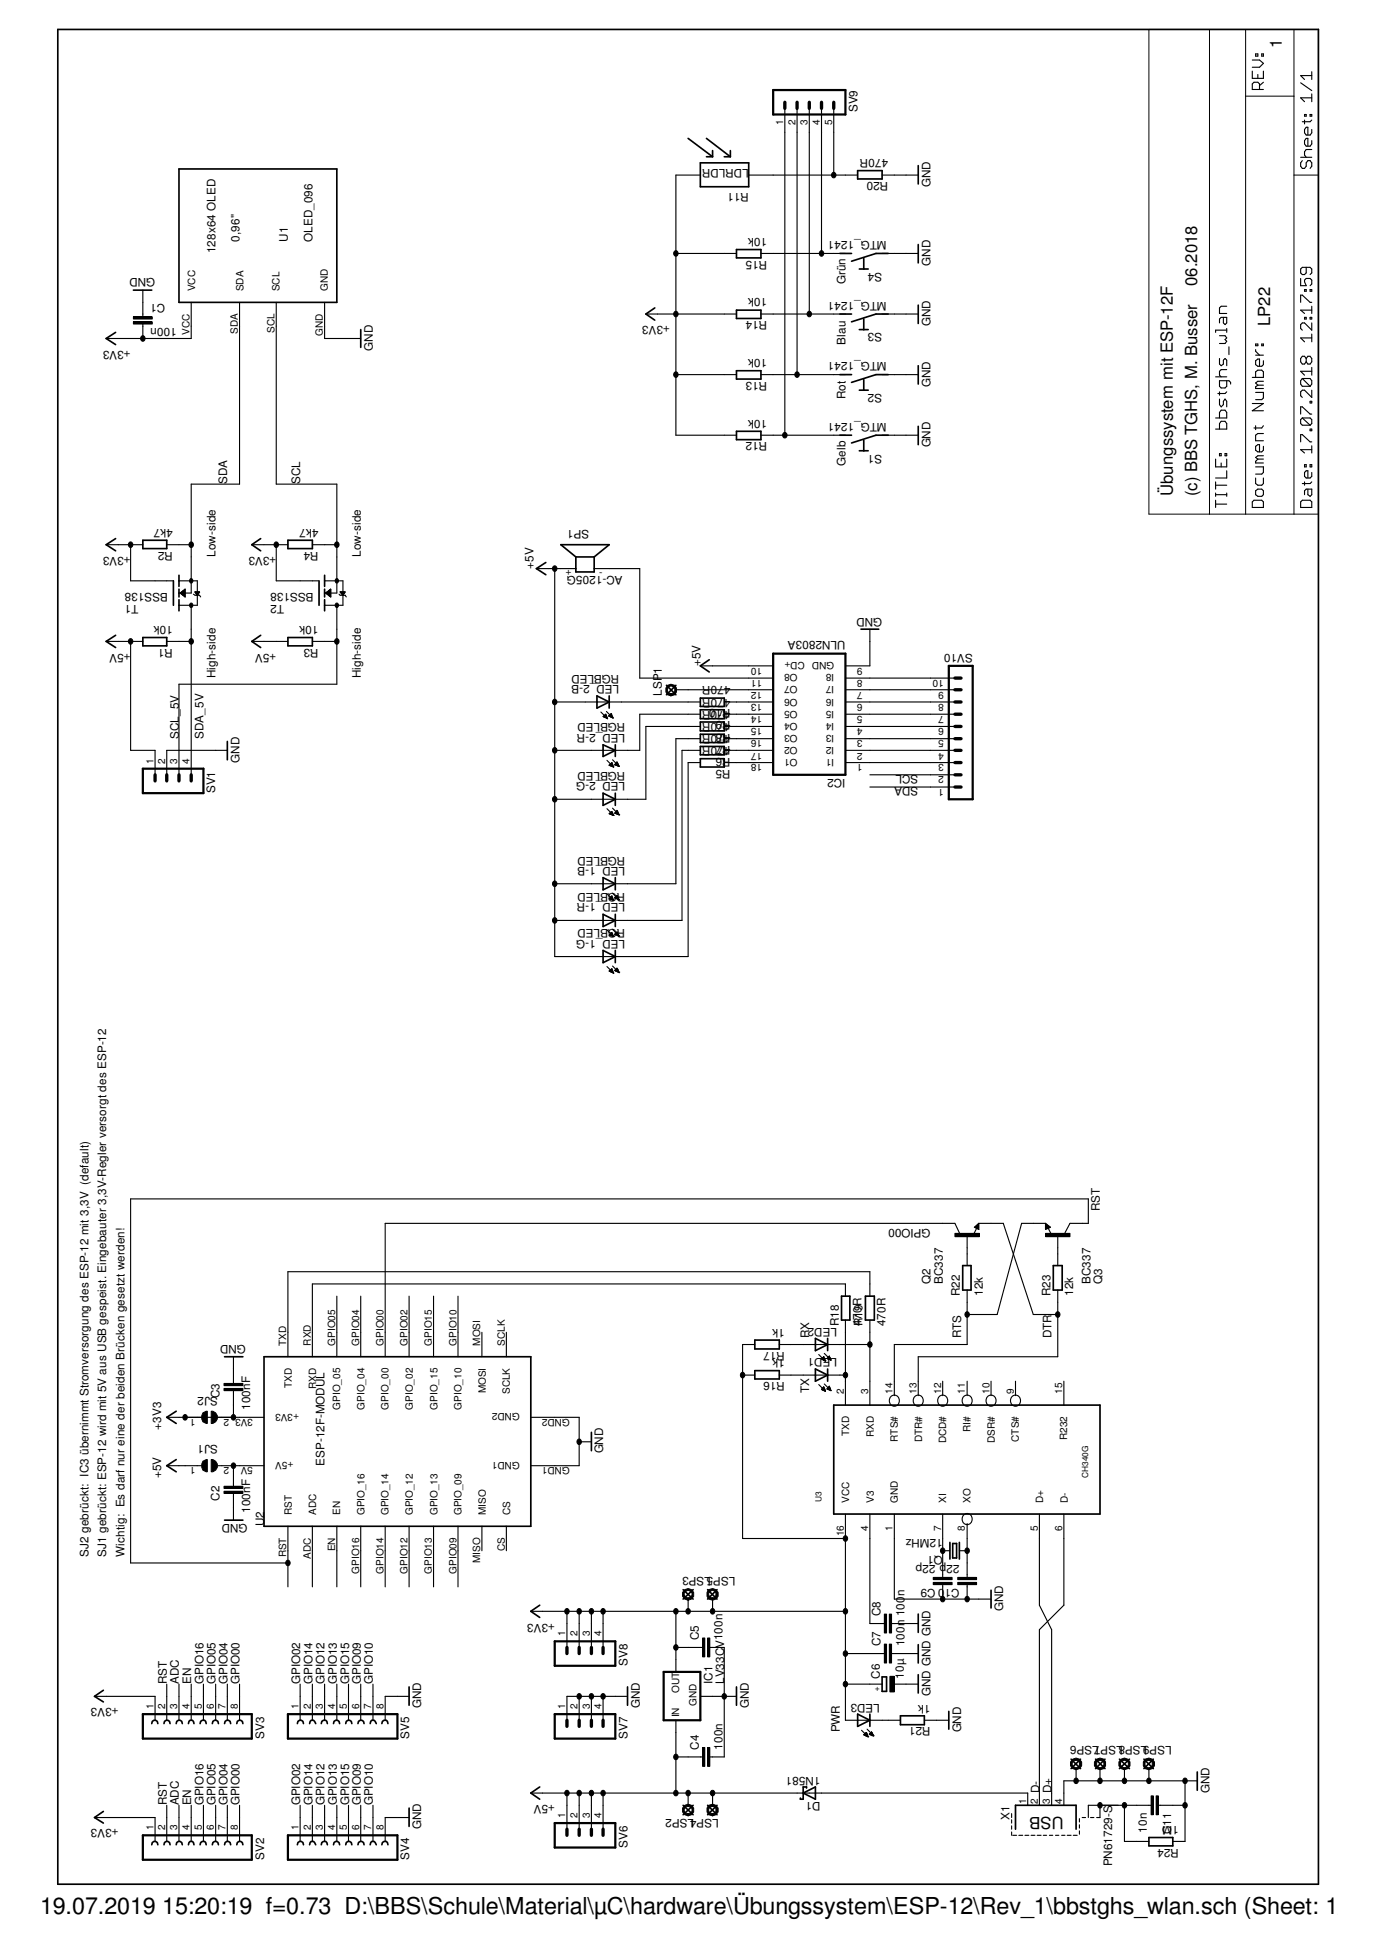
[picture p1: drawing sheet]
<svg xmlns="http://www.w3.org/2000/svg" width="210mm" height="297mm" viewBox="0 0 210 297" stroke-linecap="round" stroke-linejoin="round" font-family="sans-serif">
<defs><g id="words">
<text font-size="3.6" x="6.1" y="291.6">19.07.2019 15:20:19 f=0.73 D:\BBS\Schule\Material\µC\hardware\Übungssystem\ESP-12\Rev_1\bbstghs_wlan.sch (Sheet: 1/</text>
<g font-size="2.5">
<text x="195.2" y="7.3" transform="rotate(-90 195.2 7.3)">1</text>
<text x="182.4" y="43.6" transform="rotate(-90 182.4 43.6)">06.2018</text>
<text x="193.5" y="49.7" transform="rotate(-90 193.5 49.7)">LP22</text>
<text x="178.6" y="75.6" transform="rotate(-90 178.6 75.6)">Übungssystem mit ESP-12F</text>
<text x="182.4" y="75.6" transform="rotate(-90 182.4 75.6)">(c) BBS TGHS, M. Busser</text>
<text x="162.1" y="276.8" transform="rotate(-180 162.1 276.8)">USB</text>
</g>
<g font-size="1.8">
<text x="130.6" y="17.1" transform="rotate(-90 130.6 17.1)">SV9</text>
<text x="114" y="25.7" transform="rotate(-180 114 25.7)">LDRLDR</text>
<text x="114" y="29.4" transform="rotate(-180 114 29.4)">R11</text>
<text x="135.3" y="24.2" transform="rotate(-180 135.3 24.2)">470R</text>
<text x="135.3" y="27.8" transform="rotate(-180 135.3 27.8)">R20</text>
<text x="141.7" y="28.4" transform="rotate(-90 141.7 28.4)">GND</text>
<text x="32.9" y="38.6" transform="rotate(-90 32.9 38.6)">128x64 OLED</text>
<text x="36.5" y="36.8" transform="rotate(-90 36.5 36.8)">0,96&quot;</text>
<text x="43.9" y="36.8" transform="rotate(-90 43.9 36.8)">U1</text>
<text x="47.6" y="36.8" transform="rotate(-90 47.6 36.8)">OLED_096</text>
<text x="116.8" y="36.2" transform="rotate(-180 116.8 36.2)">10k</text>
<text x="116.8" y="39.7" transform="rotate(-180 116.8 39.7)">R15</text>
<text x="134.4" y="41.6" transform="rotate(-180 134.4 41.6)">S4</text>
<text x="135" y="36.7" transform="rotate(-180 135 36.7)">MTG_1241</text>
<text x="141.7" y="40.5" transform="rotate(-90 141.7 40.5)">GND</text>
<text x="23.6" y="42.3" transform="rotate(-180 23.6 42.3)">GND</text>
<text x="25.1" y="46.3" transform="rotate(-180 25.1 46.3)">C1</text>
<text x="116.8" y="45.5" transform="rotate(-180 116.8 45.5)">10k</text>
<text x="128.8" y="43.3" transform="rotate(-90 128.8 43.3)">Grün</text>
<text x="135" y="46" transform="rotate(-180 135 46)">MTG_1241</text>
<text x="19.9" y="53.4" transform="rotate(-180 19.9 53.4)">+3V3</text>
<text x="26.9" y="50" transform="rotate(-180 26.9 50)">100n</text>
<text x="56.8" y="53.4" transform="rotate(-90 56.8 53.4)">GND</text>
<text x="102" y="49.7" transform="rotate(-180 102 49.7)">+3V3</text>
<text x="116.8" y="48.9" transform="rotate(-180 116.8 48.9)">R14</text>
<text x="128.8" y="52.5" transform="rotate(-90 128.8 52.5)">Blau</text>
<text x="134.4" y="50.8" transform="rotate(-180 134.4 50.8)">S3</text>
<text x="141.7" y="49.7" transform="rotate(-90 141.7 49.7)">GND</text>
<text x="116.8" y="58.2" transform="rotate(-180 116.8 58.2)">R13</text>
<text x="116.8" y="54.7" transform="rotate(-180 116.8 54.7)">10k</text>
<text x="135" y="55.2" transform="rotate(-180 135 55.2)">MTG_1241</text>
<text x="141.7" y="58.9" transform="rotate(-90 141.7 58.9)">GND</text>
<text x="116.8" y="63.9" transform="rotate(-180 116.8 63.9)">10k</text>
<text x="128.8" y="60.8" transform="rotate(-90 128.8 60.8)">Rot</text>
<text x="134.4" y="60" transform="rotate(-180 134.4 60)">S2</text>
<text x="135" y="64.4" transform="rotate(-180 135 64.4)">MTG_1241</text>
<text x="116.8" y="67.4" transform="rotate(-180 116.8 67.4)">R12</text>
<text x="128.8" y="71" transform="rotate(-90 128.8 71)">Gelb</text>
<text x="134.4" y="69.3" transform="rotate(-180 134.4 69.3)">S1</text>
<text x="141.7" y="68.2" transform="rotate(-90 141.7 68.2)">GND</text>
<text x="34.6" y="73.7" transform="rotate(-90 34.6 73.7)">SDA</text>
<text x="45.7" y="73.7" transform="rotate(-90 45.7 73.7)">SCL</text>
<text x="26.3" y="80.5" transform="rotate(-180 26.3 80.5)">4k7</text>
<text x="48.5" y="80.5" transform="rotate(-180 48.5 80.5)">4k7</text>
<text x="89.7" y="80.8" transform="rotate(-180 89.7 80.8)">SP1</text>
<text x="19.9" y="84.8" transform="rotate(-180 19.9 84.8)">+3V3</text>
<text x="26.3" y="84.1" transform="rotate(-180 26.3 84.1)">R2</text>
<text x="32.9" y="84.8" transform="rotate(-90 32.9 84.8)">Low-side</text>
<text x="42.1" y="84.8" transform="rotate(-180 42.1 84.8)">+3V3</text>
<text x="48.5" y="84.1" transform="rotate(-180 48.5 84.1)">R4</text>
<text x="54.9" y="84.8" transform="rotate(-90 54.9 84.8)">Low-side</text>
<text x="81.3" y="86.6" transform="rotate(-90 81.3 86.6)">+5V</text>
<text x="94.8" y="87.7" transform="rotate(-180 94.8 87.7)">AC-1205G</text>
<text x="21.1" y="92.2" transform="rotate(-180 21.1 92.2)">T1</text>
<text x="25.6" y="90.3" transform="rotate(-180 25.6 90.3)">BSS138</text>
<text x="26.3" y="95.3" transform="rotate(-180 26.3 95.3)">10k</text>
<text x="43.3" y="92.2" transform="rotate(-180 43.3 92.2)">T2</text>
<text x="47.8" y="90.3" transform="rotate(-180 47.8 90.3)">BSS138</text>
<text x="48.5" y="95.3" transform="rotate(-180 48.5 95.3)">10k</text>
<text x="134.4" y="94.1" transform="rotate(-180 134.4 94.1)">GND</text>
<text x="19.9" y="99.6" transform="rotate(-180 19.9 99.6)">+5V</text>
<text x="26.3" y="98.8" transform="rotate(-180 26.3 98.8)">R1</text>
<text x="42.1" y="99.6" transform="rotate(-180 42.1 99.6)">+5V</text>
<text x="48.5" y="98.8" transform="rotate(-180 48.5 98.8)">R3</text>
<text x="106.7" y="101.4" transform="rotate(-90 106.7 101.4)">+5V</text>
<text x="128.8" y="97.7" transform="rotate(-180 128.8 97.7)">ULN2803A</text>
<text x="148.2" y="99.6" transform="rotate(-180 148.2 99.6)">SV10</text>
<text x="32.9" y="103.3" transform="rotate(-90 32.9 103.3)">High-side</text>
<text x="54.9" y="103.3" transform="rotate(-90 54.9 103.3)">High-side</text>
<text x="94.3" y="104.4" transform="rotate(-180 94.3 104.4)">LED_2-B</text>
<text x="94.3" y="102.8" transform="rotate(-180 94.3 102.8)">RGBLED</text>
<text x="100.8" y="106" transform="rotate(-90 100.8 106)">LSP1</text>
<text x="111.3" y="106.4" transform="rotate(-180 111.3 106.4)">470R</text>
<text x="111.3" y="104.6" transform="rotate(-180 111.3 104.6)">470R</text>
<text x="27.3" y="112.5" transform="rotate(-90 27.3 112.5)">SCL_5V</text>
<text x="31" y="112.5" transform="rotate(-90 31 112.5)">SDA_5V</text>
<text x="95.2" y="111.8" transform="rotate(-180 95.2 111.8)">LED_2-R</text>
<text x="95.2" y="110.2" transform="rotate(-180 95.2 110.2)">RGBLED</text>
<text x="111.3" y="113.8" transform="rotate(-180 111.3 113.8)">470R</text>
<text x="111.3" y="111.9" transform="rotate(-180 111.3 111.9)">470R</text>
<text x="111.3" y="110.1" transform="rotate(-180 111.3 110.1)">470R</text>
<text x="111.3" y="108.3" transform="rotate(-180 111.3 108.3)">470R</text>
<text x="111.3" y="113.6" transform="rotate(-180 111.3 113.6)">R7</text>
<text x="111.3" y="111.8" transform="rotate(-180 111.3 111.8)">R8</text>
<text x="111.3" y="109.9" transform="rotate(-180 111.3 109.9)">R9</text>
<text x="111.3" y="108" transform="rotate(-180 111.3 108)">R10</text>
<text x="36.5" y="116.2" transform="rotate(-90 36.5 116.2)">GND</text>
<text x="95.2" y="119.1" transform="rotate(-180 95.2 119.1)">LED_2-G</text>
<text x="95.2" y="117.6" transform="rotate(-180 95.2 117.6)">RGBLED</text>
<text x="111.3" y="117.3" transform="rotate(-180 111.3 117.3)">R5</text>
<text x="111.3" y="115.4" transform="rotate(-180 111.3 115.4)">R6</text>
<text x="128.8" y="118.6" transform="rotate(-180 128.8 118.6)">IC2</text>
<text x="139.9" y="119.9" transform="rotate(-180 139.9 119.9)">SDA</text>
<text x="139.9" y="118" transform="rotate(-180 139.9 118)">SCL</text>
<text x="32.8" y="120.8" transform="rotate(-90 32.8 120.8)">SV1</text>
<text x="95.2" y="130.5" transform="rotate(-180 95.2 130.5)">RGBLED</text>
<text x="95.2" y="137.6" transform="rotate(-180 95.2 137.6)">LED_1-R</text>
<text x="95.2" y="132.1" transform="rotate(-180 95.2 132.1)">LED_1-B</text>
<text x="95.2" y="136.1" transform="rotate(-180 95.2 136.1)">RGBLED</text>
<text x="95.2" y="143.2" transform="rotate(-180 95.2 143.2)">LED_1-G</text>
<text x="95.2" y="141.6" transform="rotate(-180 95.2 141.6)">RGBLED</text>
<text x="167.6" y="184.5" transform="rotate(-90 167.6 184.5)">RST</text>
<text x="141.7" y="187.3" transform="rotate(-180 141.7 187.3)">GPIO00</text>
<text x="141.7" y="195.6" transform="rotate(-90 141.7 195.6)">Q2</text>
<text x="143.6" y="195.6" transform="rotate(-90 143.6 195.6)">BC337</text>
<text x="146.2" y="197.4" transform="rotate(-90 146.2 197.4)">R22</text>
<text x="149.7" y="197.4" transform="rotate(-90 149.7 197.4)">12k</text>
<text x="160" y="197.4" transform="rotate(-90 160 197.4)">R23</text>
<text x="163.5" y="197.4" transform="rotate(-90 163.5 197.4)">12k</text>
<text x="166.1" y="195.6" transform="rotate(-90 166.1 195.6)">BC337</text>
<text x="167.9" y="195.6" transform="rotate(-90 167.9 195.6)">Q3</text>
<text x="119.5" y="202.4" transform="rotate(-180 119.5 202.4)">1k</text>
<text x="123.3" y="203.9" transform="rotate(-90 123.3 203.9)">RX</text>
<text x="127.5" y="202.3" transform="rotate(-180 127.5 202.3)">LED2</text>
<text x="127.8" y="202" transform="rotate(-90 127.8 202)">R18</text>
<text x="131.2" y="202" transform="rotate(-90 131.2 202)">470R</text>
<text x="131.4" y="202" transform="rotate(-90 131.4 202)">R19</text>
<text x="134.9" y="202" transform="rotate(-90 134.9 202)">470R</text>
<text x="146.4" y="203.9" transform="rotate(-90 146.4 203.9)">RTS</text>
<text x="160.2" y="203.9" transform="rotate(-90 160.2 203.9)">DTR</text>
<text x="37.4" y="204.8" transform="rotate(-180 37.4 204.8)">GND</text>
<text x="119.5" y="207" transform="rotate(-180 119.5 207)">1k</text>
<text x="119.5" y="205.9" transform="rotate(-180 119.5 205.9)">R17</text>
<text x="127.5" y="206.8" transform="rotate(-180 127.5 206.8)">LED1</text>
<text x="33.2" y="212.8" transform="rotate(-180 33.2 212.8)">SJ2</text>
<text x="33.4" y="212.9" transform="rotate(-90 33.4 212.9)">C3</text>
<text x="38.1" y="214.8" transform="rotate(-90 38.1 214.8)">100nF</text>
<text x="119.5" y="210.5" transform="rotate(-180 119.5 210.5)">R16</text>
<text x="123.3" y="212.2" transform="rotate(-90 123.3 212.2)">TX</text>
<text x="24.6" y="217.8" transform="rotate(-90 24.6 217.8)">+3V3</text>
<text x="33.2" y="220.1" transform="rotate(-180 33.2 220.1)">SJ1</text>
<text x="91.9" y="221.4" transform="rotate(-90 91.9 221.4)">GND</text>
<text x="24.6" y="225.1" transform="rotate(-90 24.6 225.1)">+5V</text>
<text x="49.4" y="223.3" transform="rotate(-90 49.4 223.3)">ESP-12F-MODUL</text>
<text x="33.4" y="228.6" transform="rotate(-90 33.4 228.6)">C2</text>
<text x="37.7" y="232.2" transform="rotate(-180 37.7 232.2)">GND</text>
<text x="38.1" y="230.5" transform="rotate(-90 38.1 230.5)">100nF</text>
<text x="40.2" y="232.5" transform="rotate(-90 40.2 232.5)">U2</text>
<text x="13.5" y="237.2" transform="rotate(-90 13.5 237.2)">SJ2 gebrückt: IC3 übernimmt Stromversorgung des ESP-12 mit 3,3V (default)</text>
<text x="16.2" y="237.2" transform="rotate(-90 16.2 237.2)">SJ1 gebrückt: ESP-12 wird mit 5V aus USB gespeist. Eingebauter 3,3V-Regler versorgt des ESP-12</text>
<text x="19" y="237.2" transform="rotate(-90 19 237.2)">Wichtig: Es darf nur eine der beiden Brücken gesetzt werden!</text>
<text x="143.6" y="234.4" transform="rotate(-180 143.6 234.4)">12MHz</text>
<text x="143.6" y="237" transform="rotate(-180 143.6 237)">Q1</text>
<text x="146.1" y="238.3" transform="rotate(-180 146.1 238.3)">22p 22p</text>
<text x="112" y="240.2" transform="rotate(-180 112 240.2)">LSP5LSP3</text>
<text x="146.1" y="242.1" transform="rotate(-180 146.1 242.1)">C10 C9</text>
<text x="152.8" y="245.4" transform="rotate(-90 152.8 245.4)">GND</text>
<text x="84.5" y="247.3" transform="rotate(-180 84.5 247.3)">+3V3</text>
<text x="106.4" y="249.9" transform="rotate(-90 106.4 249.9)">C5</text>
<text x="134.1" y="250.8" transform="rotate(-90 134.1 250.8)">C7</text>
<text x="134.1" y="246.2" transform="rotate(-90 134.1 246.2)">C8</text>
<text x="137.8" y="250.8" transform="rotate(-90 137.8 250.8)">100n 100n</text>
<text x="25.4" y="256.5" transform="rotate(-90 25.4 256.5)">RST</text>
<text x="27.3" y="256.5" transform="rotate(-90 27.3 256.5)">ADC</text>
<text x="29.1" y="256.5" transform="rotate(-90 29.1 256.5)">EN</text>
<text x="31" y="256.5" transform="rotate(-90 31 256.5)">GPIO16</text>
<text x="32.9" y="256.5" transform="rotate(-90 32.9 256.5)">GPIO05</text>
<text x="34.6" y="256.5" transform="rotate(-90 34.6 256.5)">GPIO04</text>
<text x="36.5" y="256.5" transform="rotate(-90 36.5 256.5)">GPIO00</text>
<text x="45.7" y="256.5" transform="rotate(-90 45.7 256.5)">GPIO02</text>
<text x="47.6" y="256.5" transform="rotate(-90 47.6 256.5)">GPIO14</text>
<text x="49.4" y="256.5" transform="rotate(-90 49.4 256.5)">GPIO12</text>
<text x="51.3" y="256.5" transform="rotate(-90 51.3 256.5)">GPIO13</text>
<text x="53.2" y="256.5" transform="rotate(-90 53.2 256.5)">GPIO15</text>
<text x="54.9" y="256.5" transform="rotate(-90 54.9 256.5)">GPIO09</text>
<text x="56.8" y="256.5" transform="rotate(-90 56.8 256.5)">GPIO10</text>
<text x="95.6" y="253.7" transform="rotate(-90 95.6 253.7)">SV8</text>
<text x="108.5" y="256.5" transform="rotate(-90 108.5 256.5)">IC1</text>
<text x="110.3" y="256.5" transform="rotate(-90 110.3 256.5)">LV33CV100n</text>
<text x="134" y="255.7" transform="rotate(-90 134 255.7)">C6</text>
<text x="137.7" y="255.7" transform="rotate(-90 137.7 255.7)">10µ</text>
<text x="18" y="260.2" transform="rotate(-180 18 260.2)">+3V3</text>
<text x="64.2" y="260.2" transform="rotate(-90 64.2 260.2)">GND</text>
<text x="97.5" y="260.2" transform="rotate(-90 97.5 260.2)">GND</text>
<text x="114" y="260.2" transform="rotate(-90 114 260.2)">GND</text>
<text x="127.9" y="263.9" transform="rotate(-90 127.9 263.9)">PWR</text>
<text x="134" y="259.5" transform="rotate(-180 134 259.5)">LED3</text>
<text x="141.7" y="258.4" transform="rotate(-90 141.7 258.4)">GND GND GND</text>
<text x="141.7" y="259.7" transform="rotate(-180 141.7 259.7)">1k</text>
<text x="141.7" y="263.1" transform="rotate(-180 141.7 263.1)">R21</text>
<text x="146.4" y="263.9" transform="rotate(-90 146.4 263.9)">GND</text>
<text x="40.2" y="264.8" transform="rotate(-90 40.2 264.8)">SV3</text>
<text x="62.3" y="264.8" transform="rotate(-90 62.3 264.8)">SV5</text>
<text x="95.6" y="264.8" transform="rotate(-90 95.6 264.8)">SV7</text>
<text x="106.4" y="266.5" transform="rotate(-90 106.4 266.5)">C4</text>
<text x="110.1" y="266.5" transform="rotate(-90 110.1 266.5)">100n</text>
<text x="178.5" y="266" transform="rotate(-180 178.5 266)">LSP9LSP8LSP7LSP6</text>
<text x="25.4" y="275" transform="rotate(-90 25.4 275)">RST</text>
<text x="27.3" y="275" transform="rotate(-90 27.3 275)">ADC</text>
<text x="29.1" y="275" transform="rotate(-90 29.1 275)">EN</text>
<text x="31" y="275" transform="rotate(-90 31 275)">GPIO16</text>
<text x="32.9" y="275" transform="rotate(-90 32.9 275)">GPIO05</text>
<text x="34.6" y="275" transform="rotate(-90 34.6 275)">GPIO04</text>
<text x="36.5" y="275" transform="rotate(-90 36.5 275)">GPIO00</text>
<text x="45.7" y="275" transform="rotate(-90 45.7 275)">GPIO02</text>
<text x="47.6" y="275" transform="rotate(-90 47.6 275)">GPIO14</text>
<text x="49.4" y="275" transform="rotate(-90 49.4 275)">GPIO12</text>
<text x="51.3" y="275" transform="rotate(-90 51.3 275)">GPIO13</text>
<text x="53.2" y="275" transform="rotate(-90 53.2 275)">GPIO15</text>
<text x="54.9" y="275" transform="rotate(-90 54.9 275)">GPIO09</text>
<text x="56.8" y="275" transform="rotate(-90 56.8 275)">GPIO10</text>
<text x="84.5" y="275" transform="rotate(-180 84.5 275)">+5V</text>
<text x="125" y="270.7" transform="rotate(-180 125 270.7)">1N581</text>
<text x="125" y="274.5" transform="rotate(-180 125 274.5)">D1</text>
<text x="158.3" y="273.1" transform="rotate(-90 158.3 273.1)">D-</text>
<text x="160.2" y="273.1" transform="rotate(-90 160.2 273.1)">D+</text>
<text x="184.2" y="273.1" transform="rotate(-90 184.2 273.1)">GND</text>
<text x="18" y="278.6" transform="rotate(-180 18 278.6)">+3V3</text>
<text x="64.2" y="278.6" transform="rotate(-90 64.2 278.6)">GND</text>
<text x="95.6" y="281.4" transform="rotate(-90 95.6 281.4)">SV6</text>
<text x="109.5" y="277.1" transform="rotate(-180 109.5 277.1)">LSP4LSP2</text>
<text x="153.8" y="277.2" transform="rotate(-90 153.8 277.2)">X1</text>
<text x="174.7" y="279.1" transform="rotate(-90 174.7 279.1)">10n</text>
<text x="178.4" y="279.4" transform="rotate(-90 178.4 279.4)">C11</text>
<text x="179.6" y="278.1" transform="rotate(-180 179.6 278.1)">1M</text>
<text x="179.6" y="281.6" transform="rotate(-180 179.6 281.6)">R24</text>
<text x="40.2" y="283.3" transform="rotate(-90 40.2 283.3)">SV2</text>
<text x="62.3" y="283.3" transform="rotate(-90 62.3 283.3)">SV4</text>
<text x="169.4" y="284.3" transform="rotate(-90 169.4 284.3)">PN61729-S</text>
</g>
<g font-size="1.5">
<text x="119.3" y="19" transform="rotate(-90 119.3 19)">1</text>
<text x="121.2" y="19" transform="rotate(-90 121.2 19)">2</text>
<text x="123" y="19" transform="rotate(-90 123 19)">3</text>
<text x="124.9" y="19" transform="rotate(-90 124.9 19)">4</text>
<text x="126.7" y="19" transform="rotate(-90 126.7 19)">5</text>
<text x="29.7" y="44.4" transform="rotate(-90 29.7 44.4)">VCC</text>
<text x="37.1" y="44.4" transform="rotate(-90 37.1 44.4)">SDA</text>
<text x="42.6" y="44.4" transform="rotate(-90 42.6 44.4)">SCL</text>
<text x="50" y="44.4" transform="rotate(-90 50 44.4)">GND</text>
<text x="28.9" y="51" transform="rotate(-90 28.9 51)">VCC</text>
<text x="36.2" y="50.9" transform="rotate(-90 36.2 50.9)">SDA</text>
<text x="41.8" y="50.7" transform="rotate(-90 41.8 50.7)">SCL</text>
<text x="49.2" y="51.1" transform="rotate(-90 49.2 51.1)">GND</text>
<text x="87" y="86.9" transform="rotate(-180 87 86.9)">+</text>
<text x="91.8" y="86.9" transform="rotate(-180 91.8 86.9)">-</text>
<text x="116.1" y="101.7" transform="rotate(-180 116.1 101.7)">10</text>
<text x="122.6" y="100.8" transform="rotate(-180 122.6 100.8)">CD+</text>
<text x="127.1" y="100.8" transform="rotate(-180 127.1 100.8)">GND</text>
<text x="131.4" y="101.7" transform="rotate(-180 131.4 101.7)">9</text>
<text x="116.1" y="103.5" transform="rotate(-180 116.1 103.5)">11</text>
<text x="116.1" y="107.2" transform="rotate(-180 116.1 107.2)">13</text>
<text x="116.1" y="105.4" transform="rotate(-180 116.1 105.4)">12</text>
<text x="121.5" y="102.7" transform="rotate(-180 121.5 102.7)">O8</text>
<text x="121.5" y="106.4" transform="rotate(-180 121.5 106.4)">O6</text>
<text x="121.5" y="104.6" transform="rotate(-180 121.5 104.6)">O7</text>
<text x="127.1" y="106.4" transform="rotate(-180 127.1 106.4)">I6</text>
<text x="127.1" y="104.6" transform="rotate(-180 127.1 104.6)">I7</text>
<text x="127.1" y="102.7" transform="rotate(-180 127.1 102.7)">I8</text>
<text x="131.4" y="107.2" transform="rotate(-180 131.4 107.2)">6</text>
<text x="131.4" y="105.4" transform="rotate(-180 131.4 105.4)">7</text>
<text x="131.4" y="103.5" transform="rotate(-180 131.4 103.5)">8</text>
<text x="143.8" y="107.2" transform="rotate(-180 143.8 107.2)">8</text>
<text x="143.8" y="105.4" transform="rotate(-180 143.8 105.4)">9</text>
<text x="143.8" y="103.5" transform="rotate(-180 143.8 103.5)">10</text>
<text x="116.1" y="112.8" transform="rotate(-180 116.1 112.8)">16</text>
<text x="116.1" y="110.9" transform="rotate(-180 116.1 110.9)">15</text>
<text x="116.1" y="109.1" transform="rotate(-180 116.1 109.1)">14</text>
<text x="121.5" y="113.8" transform="rotate(-180 121.5 113.8)">O2</text>
<text x="121.5" y="111.9" transform="rotate(-180 121.5 111.9)">O3</text>
<text x="121.5" y="110.1" transform="rotate(-180 121.5 110.1)">O4</text>
<text x="121.5" y="108.3" transform="rotate(-180 121.5 108.3)">O5</text>
<text x="127.1" y="113.8" transform="rotate(-180 127.1 113.8)">I2</text>
<text x="127.1" y="111.9" transform="rotate(-180 127.1 111.9)">I3</text>
<text x="127.1" y="110.1" transform="rotate(-180 127.1 110.1)">I4</text>
<text x="127.1" y="108.3" transform="rotate(-180 127.1 108.3)">I5</text>
<text x="131.4" y="112.8" transform="rotate(-180 131.4 112.8)">3</text>
<text x="131.4" y="110.9" transform="rotate(-180 131.4 110.9)">4</text>
<text x="131.4" y="109.1" transform="rotate(-180 131.4 109.1)">5</text>
<text x="143.8" y="112.8" transform="rotate(-180 143.8 112.8)">5</text>
<text x="143.8" y="110.9" transform="rotate(-180 143.8 110.9)">6</text>
<text x="143.8" y="109.1" transform="rotate(-180 143.8 109.1)">7</text>
<text x="23.4" y="116.3" transform="rotate(-90 23.4 116.3)">1</text>
<text x="25.1" y="116.3" transform="rotate(-90 25.1 116.3)">2</text>
<text x="27" y="116.3" transform="rotate(-90 27 116.3)">3</text>
<text x="28.9" y="116.3" transform="rotate(-90 28.9 116.3)">4</text>
<text x="116.1" y="116.4" transform="rotate(-180 116.1 116.4)">18</text>
<text x="116.1" y="114.6" transform="rotate(-180 116.1 114.6)">17</text>
<text x="121.5" y="115.7" transform="rotate(-180 121.5 115.7)">O1</text>
<text x="127.1" y="115.7" transform="rotate(-180 127.1 115.7)">I1</text>
<text x="131.4" y="116.4" transform="rotate(-180 131.4 116.4)">1</text>
<text x="131.4" y="114.6" transform="rotate(-180 131.4 114.6)">2</text>
<text x="143.8" y="118.3" transform="rotate(-180 143.8 118.3)">2</text>
<text x="143.8" y="116.4" transform="rotate(-180 143.8 116.4)">3</text>
<text x="143.8" y="114.6" transform="rotate(-180 143.8 114.6)">4</text>
<text x="143.8" y="120.1" transform="rotate(-180 143.8 120.1)">1</text>
<text x="43.6" y="205" transform="rotate(-90 43.6 205)">TXD</text>
<text x="47.3" y="205" transform="rotate(-90 47.3 205)">RXD</text>
<text x="51.1" y="205" transform="rotate(-90 51.1 205)">GPIO05</text>
<text x="54.7" y="205" transform="rotate(-90 54.7 205)">GPIO04</text>
<text x="58.4" y="205" transform="rotate(-90 58.4 205)">GPIO00</text>
<text x="62.1" y="205" transform="rotate(-90 62.1 205)">GPIO02</text>
<text x="65.8" y="205" transform="rotate(-90 65.8 205)">GPIO15</text>
<text x="69.5" y="205" transform="rotate(-90 69.5 205)">GPIO10</text>
<text x="73.2" y="205" transform="rotate(-90 73.2 205)">MOSI</text>
<text x="76.9" y="205" transform="rotate(-90 76.9 205)">SCLK</text>
<text x="44.4" y="211.4" transform="rotate(-90 44.4 211.4)">TXD</text>
<text x="45.6" y="215.4" transform="rotate(-180 45.6 215.4)">+3V3</text>
<text x="48.2" y="211.6" transform="rotate(-90 48.2 211.6)">RXD</text>
<text x="51.8" y="214.7" transform="rotate(-90 51.8 214.7)">GPIO_05</text>
<text x="55.5" y="214.7" transform="rotate(-90 55.5 214.7)">GPIO_04</text>
<text x="59.2" y="214.7" transform="rotate(-90 59.2 214.7)">GPIO_00</text>
<text x="62.9" y="214.7" transform="rotate(-90 62.9 214.7)">GPIO_02</text>
<text x="66.6" y="214.7" transform="rotate(-90 66.6 214.7)">GPIO_15</text>
<text x="70.3" y="214.7" transform="rotate(-90 70.3 214.7)">GPIO_10</text>
<text x="74" y="212.3" transform="rotate(-90 74 212.3)">MOSI</text>
<text x="77.6" y="212.3" transform="rotate(-90 77.6 212.3)">SCLK</text>
<text x="79.2" y="215.3" transform="rotate(-180 79.2 215.3)">GND2</text>
<text x="128.5" y="212.3" transform="rotate(-90 128.5 212.3)">2</text>
<text x="132.2" y="212.3" transform="rotate(-90 132.2 212.3)">3</text>
<text x="136" y="212.3" transform="rotate(-90 136 212.3)">14</text>
<text x="139.6" y="212.3" transform="rotate(-90 139.6 212.3)">13</text>
<text x="143.3" y="212.3" transform="rotate(-90 143.3 212.3)">12</text>
<text x="147" y="212.3" transform="rotate(-90 147 212.3)">11</text>
<text x="150.7" y="212.3" transform="rotate(-90 150.7 212.3)">10</text>
<text x="154.4" y="212.3" transform="rotate(-90 154.4 212.3)">9</text>
<text x="161.8" y="212.3" transform="rotate(-90 161.8 212.3)">15</text>
<text x="29.8" y="216.2" transform="rotate(-180 29.8 216.2)">1</text>
<text x="34.9" y="216.2" transform="rotate(-180 34.9 216.2)">2</text>
<text x="38.5" y="216.2" transform="rotate(-180 38.5 216.2)">3V3</text>
<text x="86.8" y="216.2" transform="rotate(-180 86.8 216.2)">GND2</text>
<text x="129.4" y="218.8" transform="rotate(-90 129.4 218.8)">TXD</text>
<text x="133.1" y="218.9" transform="rotate(-90 133.1 218.9)">RXD</text>
<text x="136.7" y="219.6" transform="rotate(-90 136.7 219.6)">RTS#</text>
<text x="140.5" y="219.7" transform="rotate(-90 140.5 219.7)">DTR#</text>
<text x="144.1" y="219.9" transform="rotate(-90 144.1 219.9)">DCD#</text>
<text x="147.8" y="218.1" transform="rotate(-90 147.8 218.1)">RI#</text>
<text x="151.6" y="219.8" transform="rotate(-90 151.6 219.8)">DSR#</text>
<text x="155.2" y="219.6" transform="rotate(-90 155.2 219.6)">CTS#</text>
<text x="162.6" y="219.4" transform="rotate(-90 162.6 219.4)">R232</text>
<text x="29.8" y="223.5" transform="rotate(-180 29.8 223.5)">1</text>
<text x="34.9" y="223.5" transform="rotate(-180 34.9 223.5)">2</text>
<text x="38.5" y="223.5" transform="rotate(-180 38.5 223.5)">5V</text>
<text x="44.7" y="222.8" transform="rotate(-180 44.7 222.8)">+5V</text>
<text x="79.2" y="222.8" transform="rotate(-180 79.2 222.8)">GND1</text>
<text x="86.8" y="223.5" transform="rotate(-180 86.8 223.5)">GND1</text>
<text x="44.4" y="230.8" transform="rotate(-90 44.4 230.8)">RST</text>
<text x="48.2" y="230.8" transform="rotate(-90 48.2 230.8)">ADC</text>
<text x="51.8" y="230.8" transform="rotate(-90 51.8 230.8)">EN</text>
<text x="55.5" y="230.8" transform="rotate(-90 55.5 230.8)">GPIO_16</text>
<text x="59.2" y="230.8" transform="rotate(-90 59.2 230.8)">GPIO_14</text>
<text x="62.9" y="230.8" transform="rotate(-90 62.9 230.8)">GPIO_12</text>
<text x="66.6" y="230.8" transform="rotate(-90 66.6 230.8)">GPIO_13</text>
<text x="70.3" y="230.8" transform="rotate(-90 70.3 230.8)">GPIO_09</text>
<text x="74" y="230.8" transform="rotate(-90 74 230.8)">MISO</text>
<text x="77.7" y="230.8" transform="rotate(-90 77.7 230.8)">CS</text>
<text x="129.4" y="228.9" transform="rotate(-90 129.4 228.9)">VCC</text>
<text x="132.2" y="233.2" transform="rotate(-90 132.2 233.2)">4</text>
<text x="133.1" y="228.9" transform="rotate(-90 133.1 228.9)">V3</text>
<text x="136" y="233.2" transform="rotate(-90 136 233.2)">1</text>
<text x="136.7" y="228.9" transform="rotate(-90 136.7 228.9)">GND</text>
<text x="143.3" y="233.2" transform="rotate(-90 143.3 233.2)">7</text>
<text x="144.1" y="228.9" transform="rotate(-90 144.1 228.9)">XI</text>
<text x="147" y="233.2" transform="rotate(-90 147 233.2)">8</text>
<text x="147.8" y="228.9" transform="rotate(-90 147.8 228.9)">XO</text>
<text x="158.1" y="233.2" transform="rotate(-90 158.1 233.2)">5</text>
<text x="158.9" y="228.9" transform="rotate(-90 158.9 228.9)">D+</text>
<text x="161.8" y="233.2" transform="rotate(-90 161.8 233.2)">6</text>
<text x="162.6" y="228.9" transform="rotate(-90 162.6 228.9)">D-</text>
<text x="43.6" y="237.2" transform="rotate(-90 43.6 237.2)">RST</text>
<text x="47.3" y="237.4" transform="rotate(-90 47.3 237.4)">ADC</text>
<text x="51.1" y="236.3" transform="rotate(-90 51.1 236.3)">EN</text>
<text x="54.7" y="239.7" transform="rotate(-90 54.7 239.7)">GPIO16</text>
<text x="58.4" y="239.7" transform="rotate(-90 58.4 239.7)">GPIO14</text>
<text x="62.1" y="239.7" transform="rotate(-90 62.1 239.7)">GPIO12</text>
<text x="65.8" y="239.7" transform="rotate(-90 65.8 239.7)">GPIO13</text>
<text x="69.5" y="239.7" transform="rotate(-90 69.5 239.7)">GPIO09</text>
<text x="73.2" y="238.1" transform="rotate(-90 73.2 238.1)">MISO</text>
<text x="76.9" y="236.3" transform="rotate(-90 76.9 236.3)">CS</text>
<text x="128.5" y="234" transform="rotate(-90 128.5 234)">16</text>
<text x="86.1" y="249.3" transform="rotate(-90 86.1 249.3)">1</text>
<text x="88" y="249.3" transform="rotate(-90 88 249.3)">2</text>
<text x="89.8" y="249.3" transform="rotate(-90 89.8 249.3)">3</text>
<text x="91.6" y="249.3" transform="rotate(-90 91.6 249.3)">4</text>
<text x="103.5" y="257.9" transform="rotate(-90 103.5 257.9)">OUT</text>
<text x="23.4" y="260.3" transform="rotate(-90 23.4 260.3)">1</text>
<text x="25.1" y="260.3" transform="rotate(-90 25.1 260.3)">2</text>
<text x="27" y="260.3" transform="rotate(-90 27 260.3)">3</text>
<text x="28.9" y="260.3" transform="rotate(-90 28.9 260.3)">4</text>
<text x="30.7" y="260.3" transform="rotate(-90 30.7 260.3)">5</text>
<text x="32.6" y="260.3" transform="rotate(-90 32.6 260.3)">6</text>
<text x="34.4" y="260.3" transform="rotate(-90 34.4 260.3)">7</text>
<text x="36.2" y="260.3" transform="rotate(-90 36.2 260.3)">8</text>
<text x="45.5" y="260.3" transform="rotate(-90 45.5 260.3)">1</text>
<text x="47.3" y="260.3" transform="rotate(-90 47.3 260.3)">2</text>
<text x="49.2" y="260.3" transform="rotate(-90 49.2 260.3)">3</text>
<text x="51.1" y="260.3" transform="rotate(-90 51.1 260.3)">4</text>
<text x="52.8" y="260.3" transform="rotate(-90 52.8 260.3)">5</text>
<text x="54.7" y="260.3" transform="rotate(-90 54.7 260.3)">6</text>
<text x="56.6" y="260.3" transform="rotate(-90 56.6 260.3)">7</text>
<text x="58.4" y="260.3" transform="rotate(-90 58.4 260.3)">8</text>
<text x="86.1" y="260.3" transform="rotate(-90 86.1 260.3)">1</text>
<text x="88" y="260.3" transform="rotate(-90 88 260.3)">2</text>
<text x="89.8" y="260.3" transform="rotate(-90 89.8 260.3)">3</text>
<text x="91.6" y="260.3" transform="rotate(-90 91.6 260.3)">4</text>
<text x="103.5" y="261.6" transform="rotate(-90 103.5 261.6)">IN</text>
<text x="106.1" y="259.8" transform="rotate(-90 106.1 259.8)">GND</text>
<text x="156.3" y="274.7" transform="rotate(-90 156.3 274.7)">1</text>
<text x="158.1" y="274.7" transform="rotate(-90 158.1 274.7)">2</text>
<text x="159.9" y="274.7" transform="rotate(-90 159.9 274.7)">3</text>
<text x="161.8" y="274.7" transform="rotate(-90 161.8 274.7)">4</text>
<text x="23.4" y="278.8" transform="rotate(-90 23.4 278.8)">1</text>
<text x="25.1" y="278.8" transform="rotate(-90 25.1 278.8)">2</text>
<text x="27" y="278.8" transform="rotate(-90 27 278.8)">3</text>
<text x="28.9" y="278.8" transform="rotate(-90 28.9 278.8)">4</text>
<text x="30.7" y="278.8" transform="rotate(-90 30.7 278.8)">5</text>
<text x="32.6" y="278.8" transform="rotate(-90 32.6 278.8)">6</text>
<text x="34.4" y="278.8" transform="rotate(-90 34.4 278.8)">7</text>
<text x="36.2" y="278.8" transform="rotate(-90 36.2 278.8)">8</text>
<text x="45.5" y="278.8" transform="rotate(-90 45.5 278.8)">1</text>
<text x="47.3" y="278.8" transform="rotate(-90 47.3 278.8)">2</text>
<text x="49.2" y="278.8" transform="rotate(-90 49.2 278.8)">3</text>
<text x="51.1" y="278.8" transform="rotate(-90 51.1 278.8)">4</text>
<text x="52.8" y="278.8" transform="rotate(-90 52.8 278.8)">5</text>
<text x="54.7" y="278.8" transform="rotate(-90 54.7 278.8)">6</text>
<text x="56.6" y="278.8" transform="rotate(-90 56.6 278.8)">7</text>
<text x="58.4" y="278.8" transform="rotate(-90 58.4 278.8)">8</text>
<text x="86.1" y="276.9" transform="rotate(-90 86.1 276.9)">1</text>
<text x="88" y="276.9" transform="rotate(-90 88 276.9)">2</text>
<text x="89.8" y="276.9" transform="rotate(-90 89.8 276.9)">3</text>
<text x="91.6" y="276.9" transform="rotate(-90 91.6 276.9)">4</text>
</g>
<g font-size="1.3">
<text x="165.8" y="225.1" transform="rotate(-90 165.8 225.1)">CH340G</text>
<text x="125.1" y="228.9" transform="rotate(-90 125.1 228.9)">U3</text>
<text x="134" y="257" transform="rotate(-180 134 257)">+</text>
</g>
</g></defs>
<g fill="none" stroke="#000" stroke-width=".17">
<path d="M119.5 16.5v49.8M121.4 16.5v40.6M123.3 16.5v31.3M125.1 16.5v22.1M127 16.5v10.2M190.8 10.8v1.1h1.6v-1.1M190.8 9.1h1.1l.5 .6-.5 .5h-1.1M191.3 8.2h.3v.4h-.3zM191.6 11.3v.6M191.9 13.6v-.8l-.3-.3h-.6l-.2 .3v.8h1.6M192.2 8.2h.2v.4h-.2zM192.4 12.5l-.5 .5"/>
<path d="M198.1 12.6l1.7 1.2M198.7 17.4h.3v.3h-.3zM198.7 18.3v.6M199.6 17.4h.2v.3h-.2zM199.8 10.9v1.2M199.8 14.3v1.2M199.8 19.7v.5l-.2 .4h-.6l-.3-.4v-.5l.3-.3h.2v1.2M199.8 18.3l-.2 .2h-1.2M199.8 14.9h-1.7l.6 .6M199.8 11.5h-1.7l.6 .6M103 38.6h9.2M106.7 26.7h-3.7v39.6h9.2"/>
<path d="M114 26.7h16.6M115.9 38.6h12.9M134.4 38.6h5.5M134.4 26.7h5.5M198.1 24h1.7M198.4 24.5l-.3 .3v.5l.3 .4h.3l.3-.4v-.5l.2-.3h.4l.2 .3v.5l-.2 .4M199.8 21.4v.5l-.2 .4h-.6l-.3-.4v-.5l.3-.3h.2v1.2M199.8 22.8h-.8l-.3 .3v.5l.3 .4M21.8 44.2v4.1M21.8 49.4v2.2M29.1 46.1v5.5h-12.9M36.5 46.1v27.6h-7.4v16.6h-1.8"/>
<path d="M42.1 46.1v27.6h9.2v16.6h-1.9M49.4 46.1v5.5h5.5M98.4 47.8h13.8M103 57.1h9.2M115.9 57.1h12.9M115.9 47.8h12.9M134.4 57.1h5.5M134.4 47.8h5.5M185.2 57.4h1.7M185.8 54.6v.9l.2 .2 .4-.2v-.6l.2-.3 .3 .3v.8M185.8 59.7v.5M185.8 51.1h.8l.3 .4-.3 .2 .3 .3-.3 .3h-.8"/>
<path d="M186.4 48.3v.9l.2 .2 .3-.2v-.9h-.9l-.2 .3v.6M186.9 50.3h-1.7v.3M186.9 50v.6M186.9 58v.8l-.3 .3h-.6l-.2-.3v-.8h1.4l.3 .3v.2M186.9 46.7h-.9l-.2 .2v.9h1.1M186.9 56.3h-.9l-.2 .3v.5l.2 .3M186.9 59.7l-.3 .2h-1.1M187.2 52.8v1.2M190.8 57.5h1.6v-.9l-.2-.2h-.6l-.3 .2v.9M191.3 59.8h1.1v.8l-.2 .3h-.9M191.3 52.4h.3v.3h-.3zM191.3 53.3v.2l.6 .6"/>
<path d="M191.3 54.1h1.1M191.6 58.7l-.3 .2v.3h1.1M191.6 58.7h.8M192.2 52.4h.2v.3h-.2zM192.4 54.9v.6l-.2 .3h-.6l-.3-.3v-.6l.3-.2h.3v1.1M192.4 58.1h-.8l-.3 .2 .3 .4M198.1 42.4v1.1h.9l-.3-.6v-.2l.3-.3h.6l.2 .3v.6l-.2 .2M198.1 46.1v-1.1h.3l1.2 1.1h.2M198.4 57.7h1.2l.2 .3v.5l-.2 .3M198.4 57.7l-.3 .3v.5l.3 .3h1.2M198.4 57.7l1.2 1.1M198.7 44.1h.3v.3h-.3z"/>
<path d="M198.7 48.3h.3v.3h-.3zM199 40.7v.9l-.3 .2h-.3l-.3-.2v-.6l.3-.3h1.2l.2 .3v.6l-.2 .2M199 54.6l.2-.3h.4l.2 .3v.5l-.2 .4h-.4l-.2-.4M199 54.6l-.3-.3h-.3l-.3 .3v.5l.3 .4h.3l.3-.4M199 54.6v.5M199.6 44.1h.2v.3h-.2zM199.6 48.3h.2v.3h-.2zM199.8 46.7v1.1M199.8 49.2v1.1l-1.1-1.1h-.3l-.3 .2v.6l.3 .3M199.8 50.9v1.2M199.8 56v1.1M199.8 59.4v1.1l-1.1-1.1h-.3l-.3 .3v.6l.3 .2"/>
<path d="M199.8 56.6h-1.7l.6 .5M199.8 51.5h-1.7l.6 .6M199.8 47.2h-1.7l.6 .6M115.9 66.3h12.9M134.4 66.3h5.5M185.2 69.9v1.2h1.7v-1.2M185.2 65.4h1.7v-.9l-.3-.3h-.6l-.2 .3v.9M185.2 63.7h1.7v-.9l-.3-.3h-.6l-.2 .3v.9M185.2 76.8h1.7M185.2 73.4v1.1M185.2 75.1v.5M185.2 76.2v1.1"/>
<path d="M185.2 75.4h1.7M185.2 73.9h1.7M185.8 60.8v.8l.2 .4 .4-.4v-.5l.2-.3 .3 .3v.9M185.8 69.1h.2v.3h-.2zM186 70.5v.6M186.6 69.1h.3v.3h-.3zM186.9 71.7v1.1h-1.7M186.9 75.1v.5M190.8 76.5l.2-.3h1.2l.2 .3v.8h-1.6zM190.8 61.5h1.6l-1.6 1.1h1.6M191.3 74.8l.3-.3h.6l.2 .3v.6l-.2 .2h-.6l-.3-.2zM191.3 71.1h1.1v.9l-.2 .2h-.9"/>
<path d="M191.3 72.8v.9l.3 .2h.6l.2-.2v-.9M191.3 64.9v.5M191.6 69.9l-.3 .4v.2h1.1M191.6 69.9h.8M192.4 68v.6l-.2 .2h-.6l-.3-.2v-.6l.3-.3h.3v1.1M192.4 66h-.8l-.3 .3v.8h1.1M192.4 69.4h-.8l-.3 .3 .3 .2M192.4 64.9l-.2 .3h-1.2M198.1 63.1v-1.1h.3l1.2 1.1h.2M198.1 67.3v-1.1h.3l1.2 1.1h.2M198.4 76.2h1.2l.2 .3v.8h-1.7v-.8zM198.4 63.7h1.2l.2 .2v.6l-.2 .3"/>
<path d="M198.4 63.7l-.3 .2v.6l.3 .3h1.2M198.4 63.7l1.2 1.1M198.7 70.8h.3v.3h-.3zM198.7 73.4v.5M199.2 74.5v.9l.4 .2 .2-.2v-.9h-.8l-.3 .3v.6M199.6 61.1h.2v.3h-.2zM199.6 65.4h.2v.2h-.2zM199.6 70.8h.2v.3h-.2zM199.8 67.9v1.1M199.8 72v.6l-.2 .2h-.6l-.3-.2v-.6l.3-.3h.2v1.1M199.8 73.4l-.2 .3h-1.2M199.8 68.5h-1.7l.6 .5"/>
<path d="M16.2 97.7h5.6M16.2 83h5.6M19.9 83v5.5h6.5M19.9 97.7v16.6h3.7v3.7M25.4 97.7h3.7M25.4 83h3.7M27.3 88.5h2.8v3.7h-2.8M27.4 90.3l.8-.6v1.2zM27.5 90.3v.1M27.6 90.3v.1M27.7 90.2v.3M27.8 90.1v.5"/>
<path d="M27.9 90v.7M27.9 89.9v.9M28 89.9v.9M28.1 89.8v1M29.1 92.2v25.8M29.5 90.5l.2 .2h.7l.2 .2M29.7 90.2l.4 .5 .3-.5M29.7 90.2h.7M29.7 90.2v.1M29.8 90.2v.1M29.9 90.2v.3M30 90.2v.4"/>
<path d="M30.1 90.2v.4M30.2 90.2v.3M30.3 90.2v.1M30.4 90.2v.1M38.4 97.7h5.5M38.4 83h5.5M42.1 83v5.5h6.4M47.6 97.7h3.7M47.6 83h3.7M49.4 88.5h2.8v3.7h-2.8M49.6 90.3l.8-.6v1.2zM49.7 90.3v.1"/>
<path d="M49.8 90.2v.3M49.9 90.2v.3M50 90.1v.5M50 90v.7M50.1 89.9v.9M50.2 89.8v1M50.3 89.8v1M51.3 92.2v12h-24v13.8M51.6 90.5l.2 .2h.8l.1 .2M51.8 90.2h.8l-.4 .5zM51.9 90.2v.1M52 90.2v.2"/>
<path d="M52.1 90.2v.3M52.2 90.2v.5M52.3 90.2v.4M52.4 90.2v.2M52.5 90.2v.1M81.7 86.6h6M84.5 86.6v59.1h20.3v-29.5h1.9M90.5 86.6h7v16.7h20.3M132.5 95.8v5.6h-3.7M34.6 114.3h-9.2v3.7M84.5 106.9h22.2M91.5 108.5l1 1"/>
<path d="M91.9 109.1l.4-.3 .2 .7zM91.9 109.1v.1M92 109v.2M92.1 109v.3M92.2 108.8v.5M92.3 108.9v.4M92.4 108.4l1 1M92.4 109v.4M92.5 115.8l1 1M92.5 109.2v.2M92.5 109.4v.1M92.8 109v.1"/>
<path d="M92.8 116.5v.1M92.8 116.6l.7 .2M92.8 116.6l.4-.4 .3 .6M92.9 108.9v.2M92.9 116.5v.1M93 108.8v.4M93 116.3v.4M93 108.7v.5M93.1 108.7v.6M93.1 116.2v.5M93.1 108.7l-.4 .4 .7 .3M93.1 108.7l.3 .7"/>
<path d="M93.2 109.1v.2M93.2 116.2v.6M93.3 109.1l.1 .2M93.3 116.4v.4M93.3 115.7l1 1.1M93.4 116.7v.1M93.5 116.8h.1M93.6 116.4v.1M93.6 116.5l.7 .3M93.7 116.4v.1M93.8 116.2v.4M93.9 116.2v.4"/>
<path d="M94 116.1v.5M94 116.1l-.4 .4M94 116.1l.3 .7M94.1 116.2v.5M94.1 116.3v.4M94.2 116.6v.1M94.3 116.7v.1M103 105.1h14.8M106.7 112.5h-3.7v22.1h-18.5M106.7 108.8h-9.2v5.5h-13M106.7 114.3h-2.8v25.9h-19.4M106.7 110.7h-8.3v11.1h-13.9"/>
<path d="M106.7 101.4h11.1M110.3 114.3h7.5M110.3 116.2h7.5M110.3 112.5h7.5M110.3 110.7h7.5M110.3 108.8h7.5M110.3 106.9h7.5M128.8 114.3h16.7M128.8 116.2h16.7M128.8 112.5h16.7M128.8 110.7h16.7M128.8 108.8h16.7"/>
<path d="M128.8 106.9h16.7M128.8 105.1h16.7M128.8 103.3h16.7M132.5 119.9h13M132.5 118h13M92.5 136.1l1 1.1M92.5 123.2l1 1M92.8 136.9l.7 .3M92.8 136.9l.4-.4 .3 .7M92.8 136.8v.1M92.8 124l.7 .2M92.8 124l.4-.4 .3 .6"/>
<path d="M92.9 123.9l-.1 .1M92.9 136.8v.1M93 123.8v.2M93 136.7v.2M93 123.7v.3M93 136.7v.3M93.1 123.6v.5M93.1 136.5v.5M93.2 123.7v.4M93.2 136.6v.5M93.3 123.8v.4M93.3 136.7v.4"/>
<path d="M93.3 136.1l1 1M93.3 123.1l1 1M93.4 124v.2M93.4 137v.1M93.5 137.1v.1M93.5 124.2h.1M93.6 136.7l.7 .4M93.6 136.7v.1M93.6 123.9l.7 .2M93.6 123.9l.4-.5 .3 .7M93.7 123.8l-.1 .1M93.7 136.7v.1"/>
<path d="M93.8 123.7v.3M93.8 136.6v.2M93.9 123.6v.4M93.9 136.6v.3M94 123.5v.5M94 136.4v.5M94 136.4l-.4 .3M94 136.4l.3 .7M94.1 123.5v.5M94.1 136.5v.5M94.1 123.7v.3M94.1 136.7v.3"/>
<path d="M94.2 124v.1M94.2 136.9v.1M94.3 137v.1M94.3 124.1h.1M92.5 147.2l1 1.1M92.5 141.6l1 1.1M92.8 147.9l.7 .4M92.8 147.9l.4-.3 .3 .7M92.8 147.9l.1 .1M92.8 142.4l.7 .3M92.8 142.4l.4-.3 .3 .6M92.9 142.3l-.1 .1"/>
<path d="M93 142.2v.3M93 147.7v.3M93 147.7v.4M93.1 142.1v.5M93.1 147.6v.5M93.2 142.2v.4M93.2 147.7v.4M93.3 147.2l1 1M93.3 142.2v.5M93.3 147.8v.4M93.3 141.6l1 1M93.4 142.5v.2"/>
<path d="M93.4 148.1v.1M93.5 148.2v.1M93.5 142.7h.1M93.6 147.8l.7 .4M93.6 147.8h.1M93.6 142.3l.7 .3M93.7 142.2l-.1 .1M93.7 147.7v.2M93.8 142.2v.2M93.8 147.7v.2M93.9 142.1v.3M93.9 147.6v.4"/>
<path d="M94 147.5l-.4 .3M94 147.5l.3 .7M94 142v.5M94 147.5v.5M94 142l-.4 .3M94 142l.3 .6M94.1 142.1v.4M94.1 147.6v.4M94.1 142.2v.3M94.1 147.7v.4M94.2 142.4v.2M94.2 148v.1"/>
<path d="M94.3 148.1h.1M94.3 142.6h.1M51.3 197.4v9.3M54.9 197.4v9.3M62.3 197.4v9.3M66 197.4v9.3M69.8 197.4v9.3M128.8 197.4v-1.8h-81.2v11.1M132.5 197.4v-3.7h-88.6v13M146.1 187.8l-.6-1.4h-86.8v20.3M147.3 196.5v8.3h-11.1v7.8M147.3 188.2v4.6"/>
<path d="M148.4 186.9l.7-.5v.9zM148.8 187.1l-.5 .9M149.1 186.4h3.7l4.6 13.8h3.7M159.3 186.4h-3.7l-3.7 13.8h-4.6M159.3 186.4l.7 .5-.7 .4zM159.7 187.1l.4 .9M161.1 196.5v10.2h-21.2v5.9M161.1 188.2v4.6M162.2 187.8l.8-1.4h2.8v-3.8h-145.9v55.5h24M25.4 215.9h14.8M35.6 206.7v4M35.6 211.8v4.1"/>
<path d="M73.4 202.9v3.8M77.1 202.9v3.8M80.9 215.9h7.3v7.4h-7.3M88.2 219.6h1.9M113.1 209.5h1.9M115 204.8h-1.9v29.6h15.7M118.7 209.5h10.1M118.7 204.8h13.8M124.7 210.9l1 1M124.7 206.3l1 1M125.2 206.9v.2M125.2 211.5v.2"/>
<path d="M125.3 206.8v.3M125.3 211.4v.4M125.4 206.8v.4M125.4 211.3v.5M125.5 211.2l.2 .7-.6-.2zM125.5 206.7v.5M125.5 211.3v.5M125.5 206.7l-.4 .3 .6 .3M125.5 206.7l.2 .6M125.6 210.8l1 1M125.6 206.8v.4M125.6 211.4v.4"/>
<path d="M125.6 206.2l1 1M125.6 206.9v.4M125.6 211.6v.3M125.7 211.8v.1M125.7 207.3h.1M126 211.6l.6 .2M126 211.6l.3-.4 .3 .6M126 211.5v.1M126 206.9l.6 .3M126 206.9h.1M126.1 206.8v.2M126.1 211.4v.2"/>
<path d="M126.2 206.8v.2M126.2 211.3v.4M126.2 206.7v.4M126.2 211.2v.5M126.3 206.6v.5M126.3 211.2v.6M126.3 206.6l-.3 .3M126.3 206.6l.3 .6M126.4 206.8v.3M126.4 211.3v.5M126.5 206.8v.4M126.5 211.5v.3"/>
<path d="M126.6 207.1v.1M126.6 211.8h.1M128.8 201.1v12.9M132.5 201.1v12.9M135.7 212.7a.8 .8 0 0 1 1.1 .1 .8 .8 0 0 1 0 1.1 .8 .8 0 0 1-1.1 .1 .96 .96 0 0 1 0-1.3zM139.3 212.7a.8 .8 0 0 1 1.1 .1 .8 .8 0 0 1 0 1.1 .8 .8 0 0 1-1.1 .1 .96 .96 0 0 1 0-1.3zM143.1 212.7a.8 .8 0 0 1 1 .1 .8 .8 0 0 1 0 1.1 .8 .8 0 0 1-1 .1 .96 .96 0 0 1 0-1.3zM143.6 210.4v2.2M146.8 212.7a.8 .8 0 0 1 1.1 .1 .8 .8 0 0 1 0 1.1 .8 .8 0 0 1-1.1 .1 .96 .96 0 0 1 0-1.3zM147.3 210.4v2.2M150.4 212.7a.8 .8 0 0 1 1.1 .1 .8 .8 0 0 1 0 1.1 .8 .8 0 0 1-1.1 .1 .96 .96 0 0 1 0-1.3zM151 210.4v2.2"/>
<path d="M154.1 212.7a.8 .8 0 0 1 1.1 .1 .8 .8 0 0 1 0 1.1 .8 .8 0 0 1-1.1 .1 .96 .96 0 0 1 0-1.3zM154.7 210.4v2.2M162.1 210.4v3.6M25.4 223.3h5.3M33.1 223.3h7.1M35.6 223.3v3.1M35.6 227.5v4.1M43.9 232.5v9.2M47.6 232.5v9.2M51.3 232.5v9.2M54.9 232.5v9.2M58.7 232.5v9.2"/>
<path d="M62.3 232.5v9.2M66 232.5v9.2M69.8 232.5v9.2M73.4 232.5v3.7M77.1 232.5v3.7M128.8 230.6v31.4h8.4M132.5 230.6v16.7h2.2M136.2 230.6v13h14.8M143.6 230.6v9.7M143.6 236.2h1.1M146.1 236.2h1.2M146.8 230.8a.8 .8 0 0 1 1.1 0 .8 .8 0 0 1 0 1.1 .8 .8 0 0 1-1.1 .1 .96 .96 0 0 1 0-1.2z"/>
<path d="M147.3 232.1v8.2M158.3 230.6v13.9l1.9 3.7v26.8M162.1 230.6v13.9l-3.8 3.7v26.8M14.4 258.4h9.2v3.6M25.4 256.5v5.5M27.3 256.5v5.5M29.1 256.5v5.5M31 256.5v5.5M32.9 256.5v5.5M34.6 256.5v5.5M36.5 256.5v5.5M45.7 256.5v5.5"/>
<path d="M47.6 256.5v5.5M49.4 256.5v5.5M51.3 256.5v5.5M53.1 256.5v5.5M54.9 256.5v5.5M56.8 256.5v5.5M62.3 258.4h-3.6v3.6M80.9 245.4h47.9M86.4 245.4v5.6M88.2 245.4v5.6M88.2 258.4v3.6M90.1 245.4v5.6"/>
<path d="M90.1 258.4v3.6M91.9 245.4v5.6M91.9 258.4v3.6M95.6 258.4h-9.2v3.6M103 245.4v9.3M103 251h4M104.8 243.6v1.8M106.7 258.4h5.5M108.1 251h2.2v16.6h-2.2M108.5 243.6v1.8M128.8 251.9h5.9M128.8 256.5h5.6"/>
<path d="M135.8 247.3h4.1M135.8 251.9h4.1M136.2 256.5h3.7M143.6 241.4v2.2M147.3 241.4v2.2M14.4 276.9h9.2v3.6M25.4 275v5.5M27.3 275v5.5M29.1 275v5.5M31 275v5.5M32.9 275v5.5M34.6 275v5.5"/>
<path d="M36.5 275v5.5M45.7 275v5.5M47.6 275v5.5M49.4 275v5.5M51.3 275v5.5M53.1 275v5.5M54.9 275v5.5M56.8 275v5.5M62.3 276.9h-3.6v3.6M80.9 273.1h75.6v1.9M86.4 273.1v5.5M88.2 273.1v5.5"/>
<path d="M90.1 273.1v5.5M91.9 273.1v5.5M103 262v11.1M103 267.6h4M104.8 273.1v1.9M108.5 273.1v1.9M131.2 263.6l1 1M131.6 264.2l.6 .4M131.6 264.2l.4-.3 .2 .7M131.6 264.2h.1M131.7 264.2v.1M131.7 264.1v.2"/>
<path d="M131.8 264v.4M131.9 263.9v.5M132 264v.4M132.1 263.4l1 1M132.1 264.1v.4M132.2 264.4v.1M132.2 264.5h.1M132.4 264.2l.7 .2M132.4 264.2h.1M132.5 264.1v.1M132.6 264v.2M132.7 263.9v.4"/>
<path d="M132.8 263.8l-.4 .4M132.8 263.8l.3 .6M132.8 263.8v.5M132.8 263.9v.5M132.9 264.2v.2M133 264.2l.1 .2M140.8 262h3.7M154.1 276.3v.6M154.1 277.2v.5M154.1 278.1v.5M154.1 279.1v.5M154.3 279.6h.6"/>
<path d="M155.2 279.6h.6M156.1 279.6h.6M157.1 279.6h.5M158 279.6h.6M158.9 279.6h.5M159.9 279.6h.5M160.8 279.6h.5M161.7 279.6h.5M162.6 279.6h.6M163.5 279.6h.6M163.9 269.4v1.9M164.4 277v.5"/>
<path d="M164.4 278v.5M164.4 278.9v.5M164.8 276.9h.6M166.1 276.9h.5M167.6 269.4v1.9M167.6 275v1.9h-.6M171.3 269.4v1.9M171.3 275v5.5h3.7M175 269.4v1.9M175.3 275h-9.5v1.9M176.4 275h4.1M180.5 271.3v9.2h-1.9"/>
<path d="M182.4 271.3h-20.3v3.7"/>
</g>
<g fill="none" stroke="#000" stroke-width=".34">
<path d="M117.8 13.7h11v3.7h-11zM20.3 49.2h2.9M20.3 48.4h2.9M117.8 99.6h11v18.4h-11zM21.8 117.1h9.2v3.7h-9.2zM144.5 101.4h3.7v20.4h-3.7zM34.1 210.9h2.9M34.1 211.7h2.9M34.1 226.6h2.9M34.1 227.3h2.9M84.5 250h9.2v3.7h-9.2zM101.1 254.7h5.6v7.3h-5.6z"/>
<path d="M107.2 249.5v2.9M107.9 249.5v2.9M134.9 245.9v2.9M134.9 250.4v2.9M135.6 245.9v2.9M135.6 250.4v2.9M142.2 240.5h2.8M142.2 241.2h2.8M145.9 240.5h2.9M145.9 241.2h2.9M21.8 261.1h16.6v3.7h-16.6zM21.8 279.6h16.6v3.7h-16.6z"/>
<path d="M43.9 279.6h16.6v3.7h-16.6zM43.9 261.1h16.6v3.7h-16.6zM84.5 261.1h9.2v3.7h-9.2zM84.5 277.7h9.2v3.7h-9.2zM107.2 266.2v2.9M107.9 266.2v2.9M175.5 273.6v2.8M176.3 273.6v2.8"/>
</g>
<g fill="none" stroke="#000" stroke-width=".25">
<path d="M8.8 4.5h192v282.5h-192zM27.3 25.7h24v20.4h-24zM104.8 21.1l3.7 2.8M106.7 24.8h7.3v3.6h-7.3zM107.6 23.9h.9M107.6 21.1l3.7 2.8M108.5 22.9v1M110.3 23.9h1M111.3 22.9v1M112.2 38h3.7v1.3h-3.7zM127.9 38.6h1.8M130.6 26h3.8v1.3h-3.8z"/>
<path d="M131.6 39.4v1.6M135.3 38.6h-1.9l-3.7 1.2M139.9 25.2v2.8M139.9 37.3v2.7M17.6 50.6l-1.4 1 1.4 .9M20.3 44.2h2.8M54.9 50.2v2.7M99.7 46.9l-1.3 .9 1.3 1M112.2 47.2h3.7v1.3h-3.7zM112.2 56.5h3.7v1.2h-3.7zM127.9 57.1h1.8M127.9 47.8h1.8"/>
<path d="M130.9 59.4h1.3M130.9 50.2h1.3M130.9 41h1.3M131.6 48.6v1.6M131.6 57.8v1.6M135.3 57.1h-1.9l-3.7 1.2M135.3 47.8h-1.9l-3.7 1.2M139.9 46.5v2.8M139.9 55.7v2.8M112.2 65.7h3.7v1.3h-3.7zM127.9 66.3h1.8M130.9 68.7h1.3"/>
<path d="M131.6 67.1v1.6M135.3 66.3h-1.9l-3.7 1.2M139.9 64.9v2.8M17.6 82l-1.4 1 1.4 .9M17.6 96.8l-1.4 .9 1.4 .9M21.8 97.1h3.6v1.3h-3.6zM21.8 82.3h3.6v1.3h-3.6zM26.4 88.5v3.7M27.3 87.6v1.7M27.3 89.7v1.2M27.3 91.4v1.6M39.7 82l-1.3 1 1.3 .9"/>
<path d="M39.7 96.8l-1.3 .9 1.3 .9M43.9 97.1h3.7v1.3h-3.7zM43.9 82.3h3.7v1.3h-3.7zM48.6 88.5v3.7M49.4 87.6v1.7M49.4 89.7v1.2M49.4 91.4v1.6M83.1 85.7l-1.4 .9 1.4 .9M87.7 84.8v2.3h2.8v-2.3M87.7 84.8h2.8M87.7 84.8l-2.3-1.8h7.4l-2.3 1.8M131.1 95.8h2.8"/>
<path d="M34.6 112.9v2.8M90.9 106l1.9 .9-1.9 1zM91.9 113.5l1.8 .8-1.8 .9zM92.8 106v1.9M93.7 113.5v1.7M101.5 104.4l1.5 1.4M103 104.4l-1.5 1.4M106.7 115.6h3.6v1.2h-3.6zM106.7 106.3h3.6v1.3h-3.6zM106.7 108.1h3.6v1.4h-3.6zM106.7 110h3.6v1.3h-3.6zM106.7 111.8h3.6v1.3h-3.6z"/>
<path d="M106.7 113.7h3.6v1.3h-3.6zM108 100.5l-1.3 .9 1.3 1M91.9 120.8l1.8 1-1.8 .9zM91.9 133.7l1.8 .9-1.8 1zM91.9 139.3l1.8 .9-1.8 .9zM93.7 120.8v1.9M93.7 133.7v1.9M93.7 139.3v1.8M91.9 144.8l1.8 .9-1.8 .9zM93.7 144.8v1.8M128.2 197.4h1.3v3.7h-1.3zM131.8 197.4h1.4v3.7h-1.4z"/>
<path d="M146.6 192.8h1.3v3.7h-1.3zM148.8 186.9l.1-.1v.3l-.3-.2 .4-.4v.6M159.7 186.9l-.3-.1v.3l.5-.2-.6-.4v.6M160.4 192.8h1.4v3.7h-1.4zM26.8 215l-1.4 .9 1.4 .9M34.2 206.7h2.8M40.2 206.7h40.7v25.8h-40.7zM90.1 218.2v2.8M115 208.8h3.7v1.3h-3.7zM115 204.1h3.7v1.4h-3.7zM124.2 203.9l1.9 .9-1.9 .9zM124.2 208.5l1.9 1-1.9 .9z"/>
<path d="M126.1 203.9v1.8M126.1 208.5v1.9M127 214h40.6v16.6h-40.6zM26.8 222.3l-1.4 1 1.4 .9M34.2 231.6h2.8M144.7 234.9v2.6M145.1 235.1h.6v2.2h-.6zM146.1 234.9v2.6M15.7 257.5l-1.3 .9 1.3 .8M62.3 257v2.8M82.2 244.5l-1.3 .9 1.3 1M95.6 257v2.8"/>
<path d="M104.1 242.1l1.5 1.5M105.6 242.1l-1.5 1.5M107.8 242.1l1.4 1.5M109.2 242.1l-1.4 1.5M112.2 257v2.8M134.4 255.4h.6v2.2h-.6zM139.9 245.9v2.8M139.9 250.5v2.8M139.9 255.1v2.8M151 242.2v2.7M15.7 275.9l-1.3 1 1.3 .8M23.1 262.6l.1-.4 .3-.2h.2l.3 .2v.4"/>
<path d="M25 262.6l.1-.4 .2-.2h.3l.2 .2 .1 .4M26.8 262.6l.1-.4 .3-.2h.2l.3 .2 .1 .4M28.7 262.6l.3-.6h.3l.2 .6M30.5 262.6l.1-.4 .2-.2h.4l.2 .6M32.3 262.6l.1-.4 .3-.2h.2l.3 .2 .1 .4M34.2 262.6l.1-.4 .2-.2h.3l.3 .2v.4M36.1 262.6l.1-.4 .2-.2h.3l.2 .2 .1 .4M45.3 262.6l.1-.4 .2-.2h.3l.2 .2 .1 .4M47.2 262.6l.2-.6h.4l.3 .6M48.9 262.6l.1-.4 .3-.2h.3l.3 .6M50.8 262.6l.1-.4 .2-.2h.3l.2 .2 .1 .4M52.7 262.6v-.4l.3-.2h.3l.2 .2 .1 .4"/>
<path d="M54.5 262.6l.1-.4 .3-.2h.2l.3 .2 .1 .4M56.4 262.6l.2-.6h.4l.3 .6M58.2 262.6l.1-.4 .2-.2h.3l.3 .6M62.3 275.4v2.8M82.2 272.2l-1.3 .9 1.3 1M104.1 275l1.5 1.4M105.6 275l-1.5 1.4M107.8 275l1.4 1.4M109.2 275l-1.4 1.4M122.3 273.1l1.9-.9v1.9zM122.9 272.4v-.2h-.6v1.9h-.4v-.2M130.6 261.1l1.9 .9-1.9 1z"/>
<path d="M132.5 261.1v1.9M137.2 261.4h3.6v1.3h-3.6zM144.5 260.7v2.7M154.7 278.6v-3.6h9.2v3.6M163.2 268l1.4 1.4M164.6 268l-1.4 1.4M166.9 268l1.4 1.4M168.3 268l-1.4 1.4M170.5 268l1.5 1.4M172 268l-1.5 1.4M174.2 268l1.5 1.4M175 279.9h3.6v1.3h-3.6z"/>
<path d="M175.7 268l-1.5 1.4M182.4 269.9v2.8M23.1 281l.1-.3 .3-.2h.2l.3 .2v.3M25 281l.1-.3 .2-.2h.3l.2 .2 .1 .3M26.8 281l.1-.3 .3-.2h.2l.3 .2 .1 .3M28.7 281l.3-.5h.3l.2 .5M30.5 281l.1-.3 .2-.2h.4l.2 .5M32.3 281l.1-.3 .3-.2h.2l.3 .2 .1 .3M34.2 281l.1-.3 .2-.2h.3l.3 .2v.3M36.1 281l.1-.3 .2-.2h.3l.2 .2 .1 .3M45.3 281l.1-.3 .2-.2h.3l.2 .2 .1 .3M47.2 281l.2-.5h.4l.3 .5"/>
<path d="M48.9 281l.1-.3 .3-.2h.3l.3 .5M50.8 281l.1-.3 .2-.2h.3l.2 .2 .1 .3M52.7 281v-.3l.3-.2h.3l.2 .2 .1 .3M54.5 281l.1-.3 .3-.2h.2l.3 .2 .1 .3M56.4 281l.2-.5h.4l.3 .5M58.2 281l.1-.3 .2-.2h.3l.3 .5"/>
</g>
<g fill="none" stroke="#000" stroke-width=".15">
<path d="M175 4.5h25.8v73.8h-25.8zM184.2 4.5v73.8M189.7 4.5v73.8M189.7 14.6h7.4M197.1 4.5v73.8M102.8 38.2a.39 .39 0 0 1 .5 .4 .39 .39 0 0 1-.5 .4 .48 .48 0 0 1 0-.8zM125 38.2a.39 .39 0 0 1 .5 .4 .39 .39 0 0 1-.5 .4 .48 .48 0 0 1 0-.8zM126.8 26.3a.39 .39 0 0 1 .5 .4 .39 .39 0 0 1-.5 .3 .48 .48 0 0 1 0-.7zM197.1 26.7h3.7M20.3 49h2.9v.4h-2.9zM20.3 48.3h2.9v.3h-2.9zM21.6 51.2a.39 .39 0 0 1 .5 .4 .39 .39 0 0 1-.5 .3 .48 .48 0 0 1 0-.7z"/>
<path d="M102.8 47.5a.39 .39 0 0 1 .5 .3 .39 .39 0 0 1-.5 .4 .48 .48 0 0 1 0-.7zM102.8 56.7a.39 .39 0 0 1 .5 .4 .39 .39 0 0 1-.5 .3 .48 .48 0 0 1 0-.7zM121.2 56.7a.39 .39 0 0 1 .6 .4 .39 .39 0 0 1-.6 .3 .48 .48 0 0 1 0-.7zM123.1 47.5a.39 .39 0 0 1 .5 .3 .39 .39 0 0 1-.5 .4 .48 .48 0 0 1 0-.7zM119.4 65.9a.39 .39 0 0 1 .5 .4 .39 .39 0 0 1-.5 .4 .48 .48 0 0 1 0-.8zM19.7 97.3a.39 .39 0 0 1 .5 .4 .39 .39 0 0 1-.5 .4 .48 .48 0 0 1 0-.8zM19.7 82.6a.39 .39 0 0 1 .5 .4 .39 .39 0 0 1-.5 .3 .48 .48 0 0 1 0-.7zM29 97.3a.39 .39 0 0 1 .5 .4 .39 .39 0 0 1-.5 .4 .48 .48 0 0 1 0-.8zM29 82.6a.39 .39 0 0 1 .5 .4 .39 .39 0 0 1-.5 .3 .48 .48 0 0 1 0-.7zM29 88.2a.3 .3 0 0 1 .4 .3 .3 .3 0 0 1-.4 .3l-.1-.3zM29 91.9a.3 .3 0 0 1 .4 .3 .3 .3 0 0 1-.4 .3l-.1-.3zM41.9 82.6a.39 .39 0 0 1 .5 .4 .39 .39 0 0 1-.5 .3 .48 .48 0 0 1 0-.7z"/>
<path d="M51.1 97.3a.39 .39 0 0 1 .5 .4 .39 .39 0 0 1-.5 .4 .48 .48 0 0 1 0-.8zM51.1 82.6a.39 .39 0 0 1 .5 .4 .39 .39 0 0 1-.5 .3 .48 .48 0 0 1 0-.7zM51.2 88.2a.3 .3 0 0 1 .4 .3 .3 .3 0 0 1-.4 .3l-.1-.3zM51.2 91.9a.3 .3 0 0 1 .4 .3 .3 .3 0 0 1-.4 .3l-.1-.3zM84.3 86.2a.39 .39 0 0 1 .5 .4 .39 .39 0 0 1-.5 .4 .48 .48 0 0 1 0-.8zM84.3 113.9a.39 .39 0 0 1 .5 .4 .39 .39 0 0 1-.5 .4 .48 .48 0 0 1 0-.8zM84.3 106.6a.39 .39 0 0 1 .5 .3 .39 .39 0 0 1-.5 .4 .48 .48 0 0 1 0-.7zM101.7 104.4l.5-.2 .6 .2 .2 .4v.6l-.2 .4-.6 .2v-.3l-.3-.1-.2-.3v-.4l.2-.3 .3-.1 .4 .1 .2 .3v.4l-.2 .3-.4 .1v.3l-.5-.2-.3-.4v-.6zM84.3 121.4a.39 .39 0 0 1 .5 .4 .39 .39 0 0 1-.5 .3 .48 .48 0 0 1 0-.7zM84.3 134.2a.39 .39 0 0 1 .5 .4 .39 .39 0 0 1-.5 .4 .48 .48 0 0 1 0-.8zM84.3 139.8a.39 .39 0 0 1 .5 .4 .39 .39 0 0 1-.5 .4 .48 .48 0 0 1 0-.8zM145.5 187.9h3.7v.5h-3.7z"/>
<path d="M147.2 199.9a.39 .39 0 0 1 .5 .3 .39 .39 0 0 1-.5 .4 .48 .48 0 0 1 0-.7zM159.3 187.9h3.7v.5h-3.7zM161 199.9a.39 .39 0 0 1 .5 .3 .39 .39 0 0 1-.5 .4 .48 .48 0 0 1 0-.7zM28 215.5a.39 .39 0 0 1 .5 .4 .39 .39 0 0 1-.5 .4 .48 .48 0 0 1 0-.8zM30.9 215.2l.7-.2v1.8h-.2a1.03 1.03 0 0 1-.5-1.6zM32.2 215a.93 .93 0 0 1 .9 .9 .93 .93 0 0 1-.9 .9zM34.1 210.7h2.9v.4h-2.9zM34.1 211.5h2.9v.3h-2.9zM35.4 215.5a.39 .39 0 0 1 .5 .4 .39 .39 0 0 1-.5 .4 .48 .48 0 0 1 0-.8zM88.1 219.3a.39 .39 0 0 1 .5 .3 .39 .39 0 0 1-.5 .4 .48 .48 0 0 1 0-.7zM113 209.1a.39 .39 0 0 1 .5 .4 .39 .39 0 0 1-.5 .3 .48 .48 0 0 1 0-.7zM128.6 209.1a.39 .39 0 0 1 .5 .4 .39 .39 0 0 1-.5 .3 .48 .48 0 0 1 0-.7z"/>
<path d="M132.3 204.4a.39 .39 0 0 1 .5 .4 .39 .39 0 0 1-.5 .4 .48 .48 0 0 1 0-.8zM30.9 222.6l.7-.3v1.9h-.2a1.03 1.03 0 0 1-.5-1.6zM32.2 222.3a.93 .93 0 0 1 .9 1 .93 .93 0 0 1-.9 .9zM34.1 226.4h2.9v.3h-2.9zM34.1 227.2h2.9v.3h-2.9zM35.4 222.9a.39 .39 0 0 1 .5 .4 .39 .39 0 0 1-.5 .3 .48 .48 0 0 1 0-.7zM43.7 237.7a.39 .39 0 0 1 .5 .4 .39 .39 0 0 1-.5 .4 .48 .48 0 0 1 0-.8zM128.6 234a.39 .39 0 0 1 .5 .4 .39 .39 0 0 1-.5 .3 .48 .48 0 0 1 0-.7zM143.4 235.8a.39 .39 0 0 1 .5 .4 .39 .39 0 0 1-.5 .4 .48 .48 0 0 1 0-.8zM147.2 235.8a.39 .39 0 0 1 .5 .4 .39 .39 0 0 1-.5 .4 .48 .48 0 0 1 0-.8zM86.2 245.1a.39 .39 0 0 1 .5 .3 .39 .39 0 0 1-.5 .4 .48 .48 0 0 1 0-.7zM88.1 258a.39 .39 0 0 1 .5 .4 .39 .39 0 0 1-.5 .4 .48 .48 0 0 1 0-.8z"/>
<path d="M88.1 245.1a.39 .39 0 0 1 .5 .3 .39 .39 0 0 1-.5 .4 .48 .48 0 0 1 0-.7zM89.9 258a.39 .39 0 0 1 .5 .4 .39 .39 0 0 1-.5 .4 .48 .48 0 0 1 0-.8zM89.9 245.1a.39 .39 0 0 1 .5 .3 .39 .39 0 0 1-.5 .4 .48 .48 0 0 1 0-.7zM91.7 258a.39 .39 0 0 1 .5 .4 .39 .39 0 0 1-.5 .4 .48 .48 0 0 1 0-.8zM91.7 245.1a.39 .39 0 0 1 .5 .3 .39 .39 0 0 1-.5 .4 .48 .48 0 0 1 0-.7zM102.8 250.6a.39 .39 0 0 1 .5 .4 .39 .39 0 0 1-.5 .3 .48 .48 0 0 1 0-.7zM102.8 245.1a.39 .39 0 0 1 .5 .3 .39 .39 0 0 1-.5 .4 .48 .48 0 0 1 0-.7zM104.3 242.1l.5-.1 .5 .1 .4 .5v.6l-.4 .4-.5 .2v-.4l-.3-.1-.3-.3a.62 .62 0 0 1 .5-.7 .62 .62 0 0 1 .7 .4v.3l-.2 .3-.4 .1v.4l-.5-.2-.3-.4v-.6zM104.7 245.1a.39 .39 0 0 1 .5 .3 .39 .39 0 0 1-.5 .4 .48 .48 0 0 1 0-.7zM107 249.5h.4v2.9h-.4zM107.8 249.5h.3v2.9h-.3zM107.9 242.1l.6-.1 .6 .1 .3 .5v.6l-.3 .4-.6 .2v-.4l-.3-.1-.3-.3a.6 .6 0 0 1 .3-.6 .6 .6 0 0 1 .7 0l.2 .3v.3l-.2 .3-.4 .1v.4l-.6-.2-.2-.4v-.6z"/>
<path d="M108.4 245.1a.39 .39 0 0 1 .5 .3 .39 .39 0 0 1-.5 .4 .48 .48 0 0 1 0-.7zM110.2 258a.39 .39 0 0 1 .5 .4 .39 .39 0 0 1-.5 .4 .48 .48 0 0 1 0-.8zM128.6 251.5a.39 .39 0 0 1 .5 .4 .39 .39 0 0 1-.5 .4 .48 .48 0 0 1 0-.8zM128.6 245.1a.39 .39 0 0 1 .5 .3 .39 .39 0 0 1-.5 .4 .48 .48 0 0 1 0-.7zM128.6 256.2a.39 .39 0 0 1 .5 .3 .39 .39 0 0 1-.5 .4 .48 .48 0 0 1 0-.7zM134.7 245.9h.3v2.9h-.3zM134.7 250.4h.3v2.9h-.3zM135.5 245.9h.3v2.9h-.3zM135.5 250.4h.3v2.9h-.3zM135.6 255.4h.6v2.3h-.6zM142.2 240.3h2.8v.3h-2.8zM142.2 241h2.8v.4h-2.8z"/>
<path d="M143.4 243.2a.39 .39 0 0 1 .5 .4 .39 .39 0 0 1-.5 .4 .48 .48 0 0 1 0-.8zM145.9 240.3h2.9v.3h-2.9zM145.9 241h2.9v.4h-2.9zM147.2 243.2a.39 .39 0 0 1 .5 .4 .39 .39 0 0 1-.5 .4 .48 .48 0 0 1 0-.8zM86.2 272.8a.39 .39 0 0 1 .5 .3 .39 .39 0 0 1-.5 .4 .48 .48 0 0 1 0-.7zM88.1 272.8a.39 .39 0 0 1 .5 .3 .39 .39 0 0 1-.5 .4 .48 .48 0 0 1 0-.7zM89.9 272.8a.39 .39 0 0 1 .5 .3 .39 .39 0 0 1-.5 .4 .48 .48 0 0 1 0-.7zM91.7 272.8a.39 .39 0 0 1 .5 .3 .39 .39 0 0 1-.5 .4 .48 .48 0 0 1 0-.7zM102.8 267.3a.39 .39 0 0 1 .5 .3 .39 .39 0 0 1-.5 .4 .48 .48 0 0 1 0-.7zM102.8 272.8a.39 .39 0 0 1 .5 .3 .39 .39 0 0 1-.5 .4 .48 .48 0 0 1 0-.7zM104.3 275l.5-.2 .5 .2 .4 .4v.6l-.4 .4-.5 .2v-.3l-.3-.1-.3-.3v-.4a.69 .69 0 0 1 1.2 0v.4l-.2 .3-.4 .1v.3l-.5-.2-.3-.4v-.6zM104.7 272.8a.39 .39 0 0 1 .5 .3 .39 .39 0 0 1-.5 .4 .48 .48 0 0 1 0-.7z"/>
<path d="M107 266.2h.4v2.9h-.4zM107.8 266.2h.3v2.9h-.3zM107.9 275l.6-.2 .6 .2 .3 .4v.6l-.3 .4-.6 .2v-.3l-.3-.1-.3-.3v-.4a.62 .62 0 0 1 .6-.3 .62 .62 0 0 1 .6 .3v.4l-.2 .3-.4 .1v.3l-.6-.2-.2-.4v-.6zM108.4 272.8a.39 .39 0 0 1 .5 .3 .39 .39 0 0 1-.5 .4 .48 .48 0 0 1 0-.7zM163.4 268l.5-.2 .5 .2 .4 .4v.6l-.4 .4-.5 .2v-.3l-.6-.4v-.4a.62 .62 0 0 1 .6-.4 .62 .62 0 0 1 .5 .4v.4l-.1 .3-.4 .1v.3l-.5-.2-.3-.4v-.6zM163.8 270.9a.39 .39 0 0 1 .5 .4 .39 .39 0 0 1-.5 .3 .48 .48 0 0 1 0-.7zM167 268l.6-.2 .5 .2 .3 .4v.6l-.3 .4-.5 .2v-.3l-.4-.1-.2-.3v-.4a.62 .62 0 0 1 .6-.4 .62 .62 0 0 1 .5 .4v.4l-.5 .4v.3l-.6-.2-.3-.4v-.6zM167.4 270.9a.39 .39 0 0 1 .5 .4 .39 .39 0 0 1-.5 .3 .48 .48 0 0 1 0-.7zM167.4 274.6a.39 .39 0 0 1 .5 .4 .39 .39 0 0 1-.5 .4 .48 .48 0 0 1 0-.8zM170.8 268l.5-.2 .5 .2 .3 .4v.6l-.3 .4-.5 .2v-.3l-.6-.4v-.4a.69 .69 0 0 1 1.2 0v.4l-.6 .4v.3l-.5-.2-.4-.4v-.6zM171.1 270.9a.39 .39 0 0 1 .5 .4 .39 .39 0 0 1-.5 .3 .48 .48 0 0 1 0-.7zM171.1 274.6a.39 .39 0 0 1 .5 .4 .39 .39 0 0 1-.5 .4 .48 .48 0 0 1 0-.8z"/>
<path d="M174.4 268l.6-.2 .5 .2 .4 .4v.6l-.4 .4-.5 .2v-.3l-.4-.1-.2-.3v-.4l.2-.3 .4-.1 .3 .1 .2 .3v.4l-.2 .3-.3 .1v.3l-.6-.2-.2-.4v-.6zM174.8 270.9a.39 .39 0 0 1 .5 .4 .39 .39 0 0 1-.5 .3 .48 .48 0 0 1 0-.7zM175.3 273.6h.4v2.8h-.4zM176.1 273.6h.3v2.8h-.3zM180.3 270.9a.39 .39 0 0 1 .5 .4 .39 .39 0 0 1-.5 .3 .48 .48 0 0 1 0-.7zM180.3 274.6a.39 .39 0 0 1 .5 .4 .39 .39 0 0 1-.5 .4 .48 .48 0 0 1 0-.8z"/>
</g>
<g fill="#000">
<path d="M102.8 38.2a.39 .39 0 0 1 .5 .4 .39 .39 0 0 1-.5 .4 .48 .48 0 0 1 0-.8z" fill-rule="evenodd"/>
<path d="M125 38.2a.39 .39 0 0 1 .5 .4 .39 .39 0 0 1-.5 .4 .48 .48 0 0 1 0-.8z" fill-rule="evenodd"/>
<path d="M126.8 26.3a.39 .39 0 0 1 .5 .4 .39 .39 0 0 1-.5 .3 .48 .48 0 0 1 0-.7z" fill-rule="evenodd"/>
<path d="M21.6 51.2a.39 .39 0 0 1 .5 .4 .39 .39 0 0 1-.5 .3 .48 .48 0 0 1 0-.7z" fill-rule="evenodd"/>
<path d="M102.8 47.5a.39 .39 0 0 1 .5 .3 .39 .39 0 0 1-.5 .4 .48 .48 0 0 1 0-.7z" fill-rule="evenodd"/>
<path d="M102.8 56.7a.39 .39 0 0 1 .5 .4 .39 .39 0 0 1-.5 .3 .48 .48 0 0 1 0-.7z" fill-rule="evenodd"/>
<path d="M121.2 56.7a.39 .39 0 0 1 .6 .4 .39 .39 0 0 1-.6 .3 .48 .48 0 0 1 0-.7z" fill-rule="evenodd"/>
<path d="M123.1 47.5a.39 .39 0 0 1 .5 .3 .39 .39 0 0 1-.5 .4 .48 .48 0 0 1 0-.7z" fill-rule="evenodd"/>
<path d="M119.4 65.9a.39 .39 0 0 1 .5 .4 .39 .39 0 0 1-.5 .4 .48 .48 0 0 1 0-.8z" fill-rule="evenodd"/>
<path d="M19.7 97.3a.39 .39 0 0 1 .5 .4 .39 .39 0 0 1-.5 .4 .48 .48 0 0 1 0-.8z" fill-rule="evenodd"/>
<path d="M19.7 82.6a.39 .39 0 0 1 .5 .4 .39 .39 0 0 1-.5 .3 .48 .48 0 0 1 0-.7z" fill-rule="evenodd"/>
<path d="M29 88.2a.3 .3 0 0 1 .4 .3 .3 .3 0 0 1-.4 .3l-.1-.3z" fill-rule="evenodd"/>
<path d="M29 91.9a.3 .3 0 0 1 .4 .3 .3 .3 0 0 1-.4 .3l-.1-.3z" fill-rule="evenodd"/>
<path d="M29 97.3a.39 .39 0 0 1 .5 .4 .39 .39 0 0 1-.5 .4 .48 .48 0 0 1 0-.8z" fill-rule="evenodd"/>
<path d="M29 82.6a.39 .39 0 0 1 .5 .4 .39 .39 0 0 1-.5 .3 .48 .48 0 0 1 0-.7z" fill-rule="evenodd"/>
<path d="M41.9 82.6a.39 .39 0 0 1 .5 .4 .39 .39 0 0 1-.5 .3 .48 .48 0 0 1 0-.7z" fill-rule="evenodd"/>
<path d="M51.2 88.2a.3 .3 0 0 1 .4 .3 .3 .3 0 0 1-.4 .3l-.1-.3z" fill-rule="evenodd"/>
<path d="M51.2 91.9a.3 .3 0 0 1 .4 .3 .3 .3 0 0 1-.4 .3l-.1-.3z" fill-rule="evenodd"/>
<path d="M51.1 97.3a.39 .39 0 0 1 .5 .4 .39 .39 0 0 1-.5 .4 .48 .48 0 0 1 0-.8z" fill-rule="evenodd"/>
<path d="M51.1 82.6a.39 .39 0 0 1 .5 .4 .39 .39 0 0 1-.5 .3 .48 .48 0 0 1 0-.7z" fill-rule="evenodd"/>
<path d="M84.3 86.2a.39 .39 0 0 1 .5 .4 .39 .39 0 0 1-.5 .4 .48 .48 0 0 1 0-.8z" fill-rule="evenodd"/>
<path d="M84.3 113.9a.39 .39 0 0 1 .5 .4 .39 .39 0 0 1-.5 .4 .48 .48 0 0 1 0-.8z" fill-rule="evenodd"/>
<path d="M84.3 106.6a.39 .39 0 0 1 .5 .3 .39 .39 0 0 1-.5 .4 .48 .48 0 0 1 0-.7z" fill-rule="evenodd"/>
<path d="M101.7 104.4l.5-.2 .6 .2 .2 .4v.6l-.2 .4-.6 .2v-.3l-.3-.1-.2-.3v-.4l.2-.3 .3-.1 .4 .1 .2 .3v.4l-.2 .3-.4 .1v.3l-.5-.2-.3-.4v-.6z" fill-rule="evenodd"/>
<path d="M84.3 121.4a.39 .39 0 0 1 .5 .4 .39 .39 0 0 1-.5 .3 .48 .48 0 0 1 0-.7z" fill-rule="evenodd"/>
<path d="M84.3 134.2a.39 .39 0 0 1 .5 .4 .39 .39 0 0 1-.5 .4 .48 .48 0 0 1 0-.8z" fill-rule="evenodd"/>
<path d="M84.3 139.8a.39 .39 0 0 1 .5 .4 .39 .39 0 0 1-.5 .4 .48 .48 0 0 1 0-.8z" fill-rule="evenodd"/>
<path d="M145.5 187.9h3.7v.5h-3.7z" fill-rule="evenodd"/>
<path d="M159.3 187.9h3.7v.5h-3.7z" fill-rule="evenodd"/>
<path d="M28 215.5a.39 .39 0 0 1 .5 .4 .39 .39 0 0 1-.5 .4 .48 .48 0 0 1 0-.8z" fill-rule="evenodd"/>
<path d="M30.9 215.2l.7-.2v1.8h-.2a1.03 1.03 0 0 1-.5-1.6z" fill-rule="evenodd"/>
<path d="M32.2 215a.93 .93 0 0 1 .9 .9 .93 .93 0 0 1-.9 .9z" fill-rule="evenodd"/>
<path d="M35.4 215.5a.39 .39 0 0 1 .5 .4 .39 .39 0 0 1-.5 .4 .48 .48 0 0 1 0-.8z" fill-rule="evenodd"/>
<path d="M88.1 219.3a.39 .39 0 0 1 .5 .3 .39 .39 0 0 1-.5 .4 .48 .48 0 0 1 0-.7z" fill-rule="evenodd"/>
<path d="M113 209.1a.39 .39 0 0 1 .5 .4 .39 .39 0 0 1-.5 .3 .48 .48 0 0 1 0-.7z" fill-rule="evenodd"/>
<path d="M128.6 209.1a.39 .39 0 0 1 .5 .4 .39 .39 0 0 1-.5 .3 .48 .48 0 0 1 0-.7z" fill-rule="evenodd"/>
<path d="M132.3 204.4a.39 .39 0 0 1 .5 .4 .39 .39 0 0 1-.5 .4 .48 .48 0 0 1 0-.8z" fill-rule="evenodd"/>
<path d="M147.2 199.9a.39 .39 0 0 1 .5 .3 .39 .39 0 0 1-.5 .4 .48 .48 0 0 1 0-.7z" fill-rule="evenodd"/>
<path d="M161 199.9a.39 .39 0 0 1 .5 .3 .39 .39 0 0 1-.5 .4 .48 .48 0 0 1 0-.7z" fill-rule="evenodd"/>
<path d="M30.9 222.6l.7-.3v1.9h-.2a1.03 1.03 0 0 1-.5-1.6z" fill-rule="evenodd"/>
<path d="M32.2 222.3a.93 .93 0 0 1 .9 1 .93 .93 0 0 1-.9 .9z" fill-rule="evenodd"/>
<path d="M35.4 222.9a.39 .39 0 0 1 .5 .4 .39 .39 0 0 1-.5 .3 .48 .48 0 0 1 0-.7z" fill-rule="evenodd"/>
<path d="M43.7 237.7a.39 .39 0 0 1 .5 .4 .39 .39 0 0 1-.5 .4 .48 .48 0 0 1 0-.8z" fill-rule="evenodd"/>
<path d="M128.6 234a.39 .39 0 0 1 .5 .4 .39 .39 0 0 1-.5 .3 .48 .48 0 0 1 0-.7z" fill-rule="evenodd"/>
<path d="M143.4 235.8a.39 .39 0 0 1 .5 .4 .39 .39 0 0 1-.5 .4 .48 .48 0 0 1 0-.8z" fill-rule="evenodd"/>
<path d="M147.2 235.8a.39 .39 0 0 1 .5 .4 .39 .39 0 0 1-.5 .4 .48 .48 0 0 1 0-.8z" fill-rule="evenodd"/>
<path d="M86.2 245.1a.39 .39 0 0 1 .5 .3 .39 .39 0 0 1-.5 .4 .48 .48 0 0 1 0-.7z" fill-rule="evenodd"/>
<path d="M88.1 258a.39 .39 0 0 1 .5 .4 .39 .39 0 0 1-.5 .4 .48 .48 0 0 1 0-.8z" fill-rule="evenodd"/>
<path d="M88.1 245.1a.39 .39 0 0 1 .5 .3 .39 .39 0 0 1-.5 .4 .48 .48 0 0 1 0-.7z" fill-rule="evenodd"/>
<path d="M89.9 258a.39 .39 0 0 1 .5 .4 .39 .39 0 0 1-.5 .4 .48 .48 0 0 1 0-.8z" fill-rule="evenodd"/>
<path d="M89.9 245.1a.39 .39 0 0 1 .5 .3 .39 .39 0 0 1-.5 .4 .48 .48 0 0 1 0-.7z" fill-rule="evenodd"/>
<path d="M91.7 258a.39 .39 0 0 1 .5 .4 .39 .39 0 0 1-.5 .4 .48 .48 0 0 1 0-.8z" fill-rule="evenodd"/>
<path d="M91.7 245.1a.39 .39 0 0 1 .5 .3 .39 .39 0 0 1-.5 .4 .48 .48 0 0 1 0-.7z" fill-rule="evenodd"/>
<path d="M102.8 250.6a.39 .39 0 0 1 .5 .4 .39 .39 0 0 1-.5 .3 .48 .48 0 0 1 0-.7z" fill-rule="evenodd"/>
<path d="M102.8 245.1a.39 .39 0 0 1 .5 .3 .39 .39 0 0 1-.5 .4 .48 .48 0 0 1 0-.7z" fill-rule="evenodd"/>
<path d="M104.3 242.1l.5-.1 .5 .1 .4 .5v.6l-.4 .4-.5 .2v-.4l-.3-.1-.3-.3a.62 .62 0 0 1 .5-.7 .62 .62 0 0 1 .7 .4v.3l-.2 .3-.4 .1v.4l-.5-.2-.3-.4v-.6z" fill-rule="evenodd"/>
<path d="M104.7 245.1a.39 .39 0 0 1 .5 .3 .39 .39 0 0 1-.5 .4 .48 .48 0 0 1 0-.7z" fill-rule="evenodd"/>
<path d="M107.9 242.1l.6-.1 .6 .1 .3 .5v.6l-.3 .4-.6 .2v-.4l-.3-.1-.3-.3a.6 .6 0 0 1 .3-.6 .6 .6 0 0 1 .7 0l.2 .3v.3l-.2 .3-.4 .1v.4l-.6-.2-.2-.4v-.6z" fill-rule="evenodd"/>
<path d="M108.4 245.1a.39 .39 0 0 1 .5 .3 .39 .39 0 0 1-.5 .4 .48 .48 0 0 1 0-.7z" fill-rule="evenodd"/>
<path d="M110.2 258a.39 .39 0 0 1 .5 .4 .39 .39 0 0 1-.5 .4 .48 .48 0 0 1 0-.8z" fill-rule="evenodd"/>
<path d="M128.6 251.5a.39 .39 0 0 1 .5 .4 .39 .39 0 0 1-.5 .4 .48 .48 0 0 1 0-.8z" fill-rule="evenodd"/>
<path d="M128.6 245.1a.39 .39 0 0 1 .5 .3 .39 .39 0 0 1-.5 .4 .48 .48 0 0 1 0-.7z" fill-rule="evenodd"/>
<path d="M128.6 256.2a.39 .39 0 0 1 .5 .3 .39 .39 0 0 1-.5 .4 .48 .48 0 0 1 0-.7z" fill-rule="evenodd"/>
<path d="M135.6 255.4h.6v2.3h-.6z" fill-rule="evenodd"/>
<path d="M143.4 243.2a.39 .39 0 0 1 .5 .4 .39 .39 0 0 1-.5 .4 .48 .48 0 0 1 0-.8z" fill-rule="evenodd"/>
<path d="M147.2 243.2a.39 .39 0 0 1 .5 .4 .39 .39 0 0 1-.5 .4 .48 .48 0 0 1 0-.8z" fill-rule="evenodd"/>
<path d="M86.2 272.8a.39 .39 0 0 1 .5 .3 .39 .39 0 0 1-.5 .4 .48 .48 0 0 1 0-.7z" fill-rule="evenodd"/>
<path d="M88.1 272.8a.39 .39 0 0 1 .5 .3 .39 .39 0 0 1-.5 .4 .48 .48 0 0 1 0-.7z" fill-rule="evenodd"/>
<path d="M89.9 272.8a.39 .39 0 0 1 .5 .3 .39 .39 0 0 1-.5 .4 .48 .48 0 0 1 0-.7z" fill-rule="evenodd"/>
<path d="M91.7 272.8a.39 .39 0 0 1 .5 .3 .39 .39 0 0 1-.5 .4 .48 .48 0 0 1 0-.7z" fill-rule="evenodd"/>
<path d="M102.8 267.3a.39 .39 0 0 1 .5 .3 .39 .39 0 0 1-.5 .4 .48 .48 0 0 1 0-.7z" fill-rule="evenodd"/>
<path d="M102.8 272.8a.39 .39 0 0 1 .5 .3 .39 .39 0 0 1-.5 .4 .48 .48 0 0 1 0-.7z" fill-rule="evenodd"/>
<path d="M104.3 275l.5-.2 .5 .2 .4 .4v.6l-.4 .4-.5 .2v-.3l-.3-.1-.3-.3v-.4a.69 .69 0 0 1 1.2 0v.4l-.2 .3-.4 .1v.3l-.5-.2-.3-.4v-.6z" fill-rule="evenodd"/>
<path d="M104.7 272.8a.39 .39 0 0 1 .5 .3 .39 .39 0 0 1-.5 .4 .48 .48 0 0 1 0-.7z" fill-rule="evenodd"/>
<path d="M107.9 275l.6-.2 .6 .2 .3 .4v.6l-.3 .4-.6 .2v-.3l-.3-.1-.3-.3v-.4a.62 .62 0 0 1 .6-.3 .62 .62 0 0 1 .6 .3v.4l-.2 .3-.4 .1v.3l-.6-.2-.2-.4v-.6z" fill-rule="evenodd"/>
<path d="M108.4 272.8a.39 .39 0 0 1 .5 .3 .39 .39 0 0 1-.5 .4 .48 .48 0 0 1 0-.7z" fill-rule="evenodd"/>
<path d="M163.4 268l.5-.2 .5 .2 .4 .4v.6l-.4 .4-.5 .2v-.3l-.6-.4v-.4a.62 .62 0 0 1 .6-.4 .62 .62 0 0 1 .5 .4v.4l-.1 .3-.4 .1v.3l-.5-.2-.3-.4v-.6z" fill-rule="evenodd"/>
<path d="M163.8 270.9a.39 .39 0 0 1 .5 .4 .39 .39 0 0 1-.5 .3 .48 .48 0 0 1 0-.7z" fill-rule="evenodd"/>
<path d="M167 268l.6-.2 .5 .2 .3 .4v.6l-.3 .4-.5 .2v-.3l-.4-.1-.2-.3v-.4a.62 .62 0 0 1 .6-.4 .62 .62 0 0 1 .5 .4v.4l-.5 .4v.3l-.6-.2-.3-.4v-.6z" fill-rule="evenodd"/>
<path d="M167.4 270.9a.39 .39 0 0 1 .5 .4 .39 .39 0 0 1-.5 .3 .48 .48 0 0 1 0-.7z" fill-rule="evenodd"/>
<path d="M167.4 274.6a.39 .39 0 0 1 .5 .4 .39 .39 0 0 1-.5 .4 .48 .48 0 0 1 0-.8z" fill-rule="evenodd"/>
<path d="M170.8 268l.5-.2 .5 .2 .3 .4v.6l-.3 .4-.5 .2v-.3l-.6-.4v-.4a.69 .69 0 0 1 1.2 0v.4l-.6 .4v.3l-.5-.2-.4-.4v-.6z" fill-rule="evenodd"/>
<path d="M171.1 270.9a.39 .39 0 0 1 .5 .4 .39 .39 0 0 1-.5 .3 .48 .48 0 0 1 0-.7z" fill-rule="evenodd"/>
<path d="M171.1 274.6a.39 .39 0 0 1 .5 .4 .39 .39 0 0 1-.5 .4 .48 .48 0 0 1 0-.8z" fill-rule="evenodd"/>
<path d="M174.4 268l.6-.2 .5 .2 .4 .4v.6l-.4 .4-.5 .2v-.3l-.4-.1-.2-.3v-.4l.2-.3 .4-.1 .3 .1 .2 .3v.4l-.2 .3-.3 .1v.3l-.6-.2-.2-.4v-.6z" fill-rule="evenodd"/>
<path d="M174.8 270.9a.39 .39 0 0 1 .5 .4 .39 .39 0 0 1-.5 .3 .48 .48 0 0 1 0-.7z" fill-rule="evenodd"/>
<path d="M180.3 270.9a.39 .39 0 0 1 .5 .4 .39 .39 0 0 1-.5 .3 .48 .48 0 0 1 0-.7z" fill-rule="evenodd"/>
<path d="M180.3 274.6a.39 .39 0 0 1 .5 .4 .39 .39 0 0 1-.5 .4 .48 .48 0 0 1 0-.8z" fill-rule="evenodd"/>
</g>
<g fill="none" stroke="#000" stroke-width=".51">
<path d="M119.5 15.6v.9M121.4 15.6v.9M123.3 15.6v.9M125.1 15.6v.9M127 15.6v.9M23.6 118v1M25.4 118v1M27.3 118v1M29.1 118v1M145.5 116.2h.9M145.5 118h.9M145.5 119.9h.9"/>
<path d="M145.5 112.5h.9M145.5 114.3h.9M145.5 106.9h.9M145.5 108.8h.9M145.5 110.7h.9M145.5 103.3h.9M145.5 105.1h.9M86.4 251v.9M88.2 251v.9M90.1 251v.9M91.9 251v.9M86.4 262v1"/>
<path d="M86.4 278.6v1M88.2 262v1M88.2 278.6v1M90.1 262v1M90.1 278.6v1M91.9 262v1M91.9 278.6v1"/>
</g>
<use href="#words"/>
</svg>
